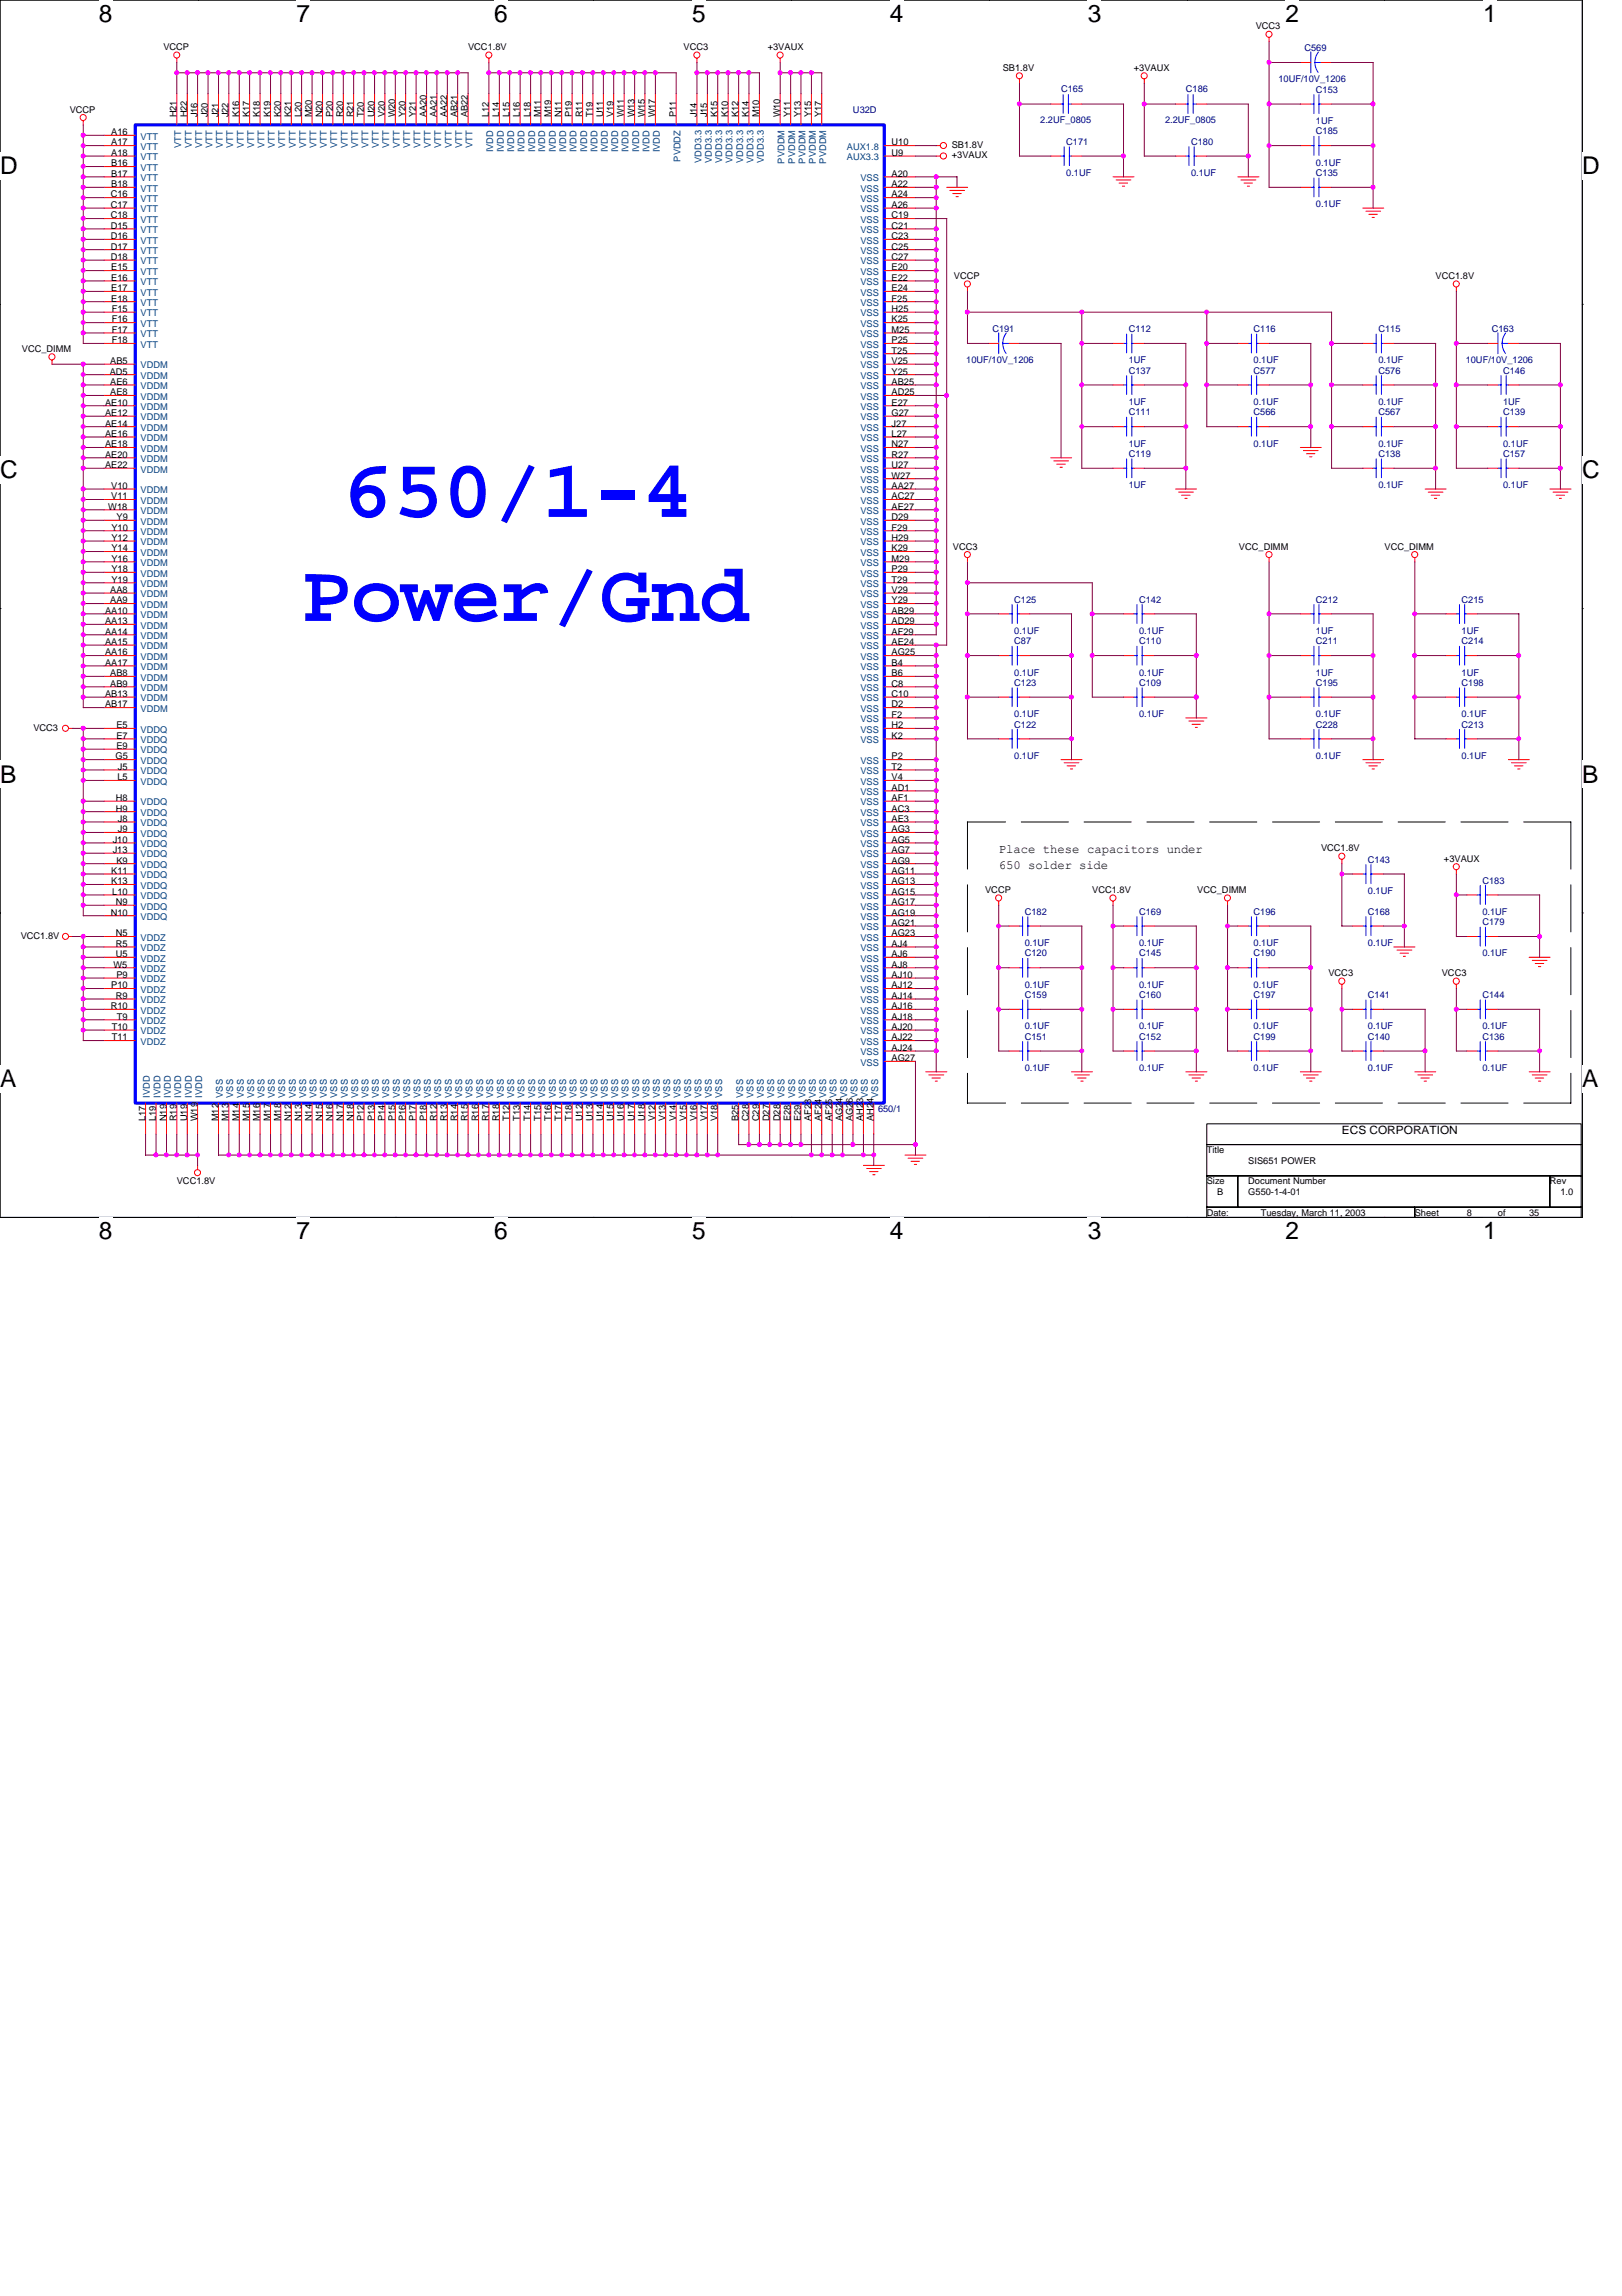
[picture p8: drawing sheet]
<svg xmlns="http://www.w3.org/2000/svg" width="210mm" height="297mm" viewBox="0 0 210 297" stroke-linecap="round" stroke-linejoin="round" font-family="sans-serif">
<defs><g id="words">
<g font-size="10.8" fill="#00f">
<text x="44.4" y="66.9">650/1-4</text>
<text x="39" y="80.3">Power/Gnd</text>
</g>
<g font-size="3.2">
<text x="12.8" y="2.8">8</text>
<text x="38.4" y="2.8">7</text>
<text x="64" y="2.8">6</text>
<text x="89.6" y="2.8">5</text>
<text x="115.2" y="2.8">4</text>
<text x="140.8" y="2.8">3</text>
<text x="166.3" y="2.8">2</text>
<text x="191.9" y="2.8">1</text>
<text x="0" y="22.5">D</text>
<text x="204.8" y="22.5">D</text>
<text x="0" y="61.9">C</text>
<text x="204.8" y="61.9">C</text>
<text x="0" y="101.2">B</text>
<text x="204.8" y="101.2">B</text>
<text x="0" y="140.6">A</text>
<text x="204.8" y="140.6">A</text>
<text x="12.8" y="160.3">8</text>
<text x="38.4" y="160.3">7</text>
<text x="64" y="160.3">6</text>
<text x="89.6" y="160.3">5</text>
<text x="115.2" y="160.3">4</text>
<text x="140.8" y="160.3">3</text>
<text x="166.3" y="160.3">2</text>
<text x="191.9" y="160.3">1</text>
</g>
<g font-size="1.6">
<text x="129.2" y="110.3">Place these capacitors under</text>
<text x="129.2" y="112.4">650 solder side</text>
</g>
<text font-size="1.5" x="173.7" y="146.7">ECS CORPORATION</text>
<g font-size="1.2">
<text x="162.5" y="3.8">VCC3</text>
<text x="21.1" y="6.5">VCCP</text>
<text x="60.6" y="6.5">VCC1.8V</text>
<text x="88.5" y="6.5">VCC3</text>
<text x="99.4" y="6.5">+3VAUX</text>
<text x="129.8" y="9.2">SB1.8V</text>
<text x="146.7" y="9.2">+3VAUX</text>
<text x="9" y="14.6">VCCP</text>
<text x="14.4" y="17.5">A16</text>
<text x="22.9" y="15.2" transform="rotate(-90 22.9 15.2)">H21</text>
<text x="24.2" y="15.2" transform="rotate(-90 24.2 15.2)">H22</text>
<text x="25.5" y="15.2" transform="rotate(-90 25.5 15.2)">J16</text>
<text x="26.9" y="15.2" transform="rotate(-90 26.9 15.2)">J20</text>
<text x="28.3" y="15.2" transform="rotate(-90 28.3 15.2)">J21</text>
<text x="29.6" y="15.2" transform="rotate(-90 29.6 15.2)">J22</text>
<text x="30.9" y="15.2" transform="rotate(-90 30.9 15.2)">K16</text>
<text x="32.3" y="15.2" transform="rotate(-90 32.3 15.2)">K17</text>
<text x="33.6" y="15.2" transform="rotate(-90 33.6 15.2)">K18</text>
<text x="35" y="15.2" transform="rotate(-90 35 15.2)">K19</text>
<text x="36.3" y="15.2" transform="rotate(-90 36.3 15.2)">K20</text>
<text x="37.7" y="15.2" transform="rotate(-90 37.7 15.2)">K21</text>
<text x="39" y="15.2" transform="rotate(-90 39 15.2)">L20</text>
<text x="40.4" y="15.2" transform="rotate(-90 40.4 15.2)">M20</text>
<text x="41.7" y="15.2" transform="rotate(-90 41.7 15.2)">N20</text>
<text x="43.1" y="15.2" transform="rotate(-90 43.1 15.2)">P20</text>
<text x="44.4" y="15.2" transform="rotate(-90 44.4 15.2)">R20</text>
<text x="45.7" y="15.2" transform="rotate(-90 45.7 15.2)">R21</text>
<text x="47.1" y="15.2" transform="rotate(-90 47.1 15.2)">T20</text>
<text x="48.5" y="15.2" transform="rotate(-90 48.5 15.2)">U20</text>
<text x="49.8" y="15.2" transform="rotate(-90 49.8 15.2)">V20</text>
<text x="51.1" y="15.2" transform="rotate(-90 51.1 15.2)">W20</text>
<text x="52.5" y="15.2" transform="rotate(-90 52.5 15.2)">Y20</text>
<text x="53.8" y="15.2" transform="rotate(-90 53.8 15.2)">Y21</text>
<text x="55.2" y="15.2" transform="rotate(-90 55.2 15.2)">AA20</text>
<text x="56.5" y="15.2" transform="rotate(-90 56.5 15.2)">AA21</text>
<text x="57.9" y="15.2" transform="rotate(-90 57.9 15.2)">AA22</text>
<text x="59.2" y="15.2" transform="rotate(-90 59.2 15.2)">AB21</text>
<text x="60.6" y="15.2" transform="rotate(-90 60.6 15.2)">AB22</text>
<text x="63.2" y="15.2" transform="rotate(-90 63.2 15.2)">L12</text>
<text x="64.6" y="15.2" transform="rotate(-90 64.6 15.2)">L14</text>
<text x="65.9" y="15.2" transform="rotate(-90 65.9 15.2)">L15</text>
<text x="67.3" y="15.2" transform="rotate(-90 67.3 15.2)">L16</text>
<text x="68.6" y="15.2" transform="rotate(-90 68.6 15.2)">L18</text>
<text x="70" y="15.2" transform="rotate(-90 70 15.2)">M11</text>
<text x="71.3" y="15.2" transform="rotate(-90 71.3 15.2)">M19</text>
<text x="72.7" y="15.2" transform="rotate(-90 72.7 15.2)">N11</text>
<text x="74" y="15.2" transform="rotate(-90 74 15.2)">P19</text>
<text x="75.4" y="15.2" transform="rotate(-90 75.4 15.2)">R11</text>
<text x="76.7" y="15.2" transform="rotate(-90 76.7 15.2)">T19</text>
<text x="78.1" y="15.2" transform="rotate(-90 78.1 15.2)">U11</text>
<text x="79.4" y="15.2" transform="rotate(-90 79.4 15.2)">V19</text>
<text x="80.8" y="15.2" transform="rotate(-90 80.8 15.2)">W11</text>
<text x="82.1" y="15.2" transform="rotate(-90 82.1 15.2)">W13</text>
<text x="83.4" y="15.2" transform="rotate(-90 83.4 15.2)">W15</text>
<text x="84.8" y="15.2" transform="rotate(-90 84.8 15.2)">W17</text>
<text x="87.5" y="15.2" transform="rotate(-90 87.5 15.2)">P11</text>
<text x="90.2" y="15.2" transform="rotate(-90 90.2 15.2)">J14</text>
<text x="91.5" y="15.2" transform="rotate(-90 91.5 15.2)">J15</text>
<text x="92.9" y="15.2" transform="rotate(-90 92.9 15.2)">K15</text>
<text x="94.2" y="15.2" transform="rotate(-90 94.2 15.2)">K10</text>
<text x="95.6" y="15.2" transform="rotate(-90 95.6 15.2)">K12</text>
<text x="96.9" y="15.2" transform="rotate(-90 96.9 15.2)">K14</text>
<text x="98.3" y="15.2" transform="rotate(-90 98.3 15.2)">M10</text>
<text x="100.9" y="15.2" transform="rotate(-90 100.9 15.2)">W10</text>
<text x="102.3" y="15.2" transform="rotate(-90 102.3 15.2)">Y11</text>
<text x="103.6" y="15.2" transform="rotate(-90 103.6 15.2)">Y13</text>
<text x="105" y="15.2" transform="rotate(-90 105 15.2)">Y15</text>
<text x="106.3" y="15.2" transform="rotate(-90 106.3 15.2)">Y17</text>
<text x="14.4" y="18.8">A17</text>
<text x="14.4" y="20.2">A18</text>
<text x="14.4" y="21.5">B16</text>
<text x="14.4" y="22.9">B17</text>
<text x="115.4" y="18.8">U10</text>
<text x="115.4" y="20.2">U9</text>
<text x="115.4" y="22.9">A20</text>
<text x="123.2" y="20.5">+3VAUX</text>
<text x="123.2" y="19.1">SB1.8V</text>
<text x="14.3" y="25.5">C16</text>
<text x="14.3" y="26.9">C17</text>
<text x="14.3" y="28.3">C18</text>
<text x="14.3" y="29.6">D15</text>
<text x="14.4" y="24.2">B18</text>
<text x="115.4" y="24.2">A22</text>
<text x="115.4" y="25.5">A24</text>
<text x="115.4" y="26.9">A26</text>
<text x="115.4" y="28.3">C19</text>
<text x="115.4" y="29.6">C21</text>
<text x="14.3" y="30.9">D16</text>
<text x="14.3" y="32.3">D17</text>
<text x="14.3" y="33.6">D18</text>
<text x="14.4" y="35">E15</text>
<text x="115.4" y="30.9">C23</text>
<text x="115.4" y="32.3">C25</text>
<text x="115.4" y="33.6">C27</text>
<text x="115.4" y="35">E20</text>
<text x="14.4" y="36.3">E16</text>
<text x="14.4" y="37.7">E17</text>
<text x="14.4" y="39">E18</text>
<text x="14.5" y="40.4">F15</text>
<text x="14.5" y="41.7">F16</text>
<text x="115.4" y="36.3">E22</text>
<text x="115.4" y="37.7">E24</text>
<text x="115.4" y="39">F25</text>
<text x="115.4" y="40.4">H25</text>
<text x="115.4" y="41.7">K25</text>
<text x="123.4" y="36.1">VCCP</text>
<text x="185.8" y="36.1">VCC1.8V</text>
<text x="2.8" y="45.5">VCC_DIMM</text>
<text x="14.3" y="47.1">AB5</text>
<text x="14.5" y="43.1">F17</text>
<text x="14.5" y="44.4">F18</text>
<text x="115.4" y="43.1">M25</text>
<text x="115.4" y="44.4">P25</text>
<text x="115.4" y="45.7">T25</text>
<text x="115.4" y="47.1">V25</text>
<text x="13.6" y="52.5">AE10</text>
<text x="13.6" y="53.8">AE12</text>
<text x="14.2" y="48.5">AD5</text>
<text x="14.3" y="49.8">AE6</text>
<text x="14.3" y="51.1">AE8</text>
<text x="115.4" y="48.5">Y25</text>
<text x="115.4" y="49.8">AB25</text>
<text x="115.4" y="51.1">AD25</text>
<text x="115.4" y="52.5">E27</text>
<text x="115.4" y="53.8">G27</text>
<text x="13.6" y="55.2">AE14</text>
<text x="13.6" y="56.5">AE16</text>
<text x="13.6" y="57.9">AE18</text>
<text x="13.6" y="59.2">AE20</text>
<text x="115.4" y="55.2">J27</text>
<text x="115.4" y="56.5">L27</text>
<text x="115.4" y="57.9">N27</text>
<text x="115.4" y="59.2">R27</text>
<text x="13.6" y="60.6">AE22</text>
<text x="14" y="65.9">W18</text>
<text x="14.4" y="63.2">V10</text>
<text x="14.4" y="64.6">V11</text>
<text x="115.4" y="60.6">U27</text>
<text x="115.4" y="61.9">W27</text>
<text x="115.4" y="63.2">AA27</text>
<text x="115.4" y="64.6">AC27</text>
<text x="115.4" y="65.9">AE27</text>
<text x="14.4" y="68.6">Y10</text>
<text x="14.4" y="70">Y12</text>
<text x="14.4" y="71.3">Y14</text>
<text x="15.1" y="67.3">Y9</text>
<text x="115.4" y="67.3">D29</text>
<text x="115.4" y="68.6">F29</text>
<text x="115.4" y="70">H29</text>
<text x="115.4" y="71.3">K29</text>
<text x="123.3" y="71.1">VCC3</text>
<text x="160.3" y="71.1">VCC_DIMM</text>
<text x="179.2" y="71.1">VCC_DIMM</text>
<text x="14.3" y="76.7">AA8</text>
<text x="14.4" y="72.7">Y16</text>
<text x="14.4" y="74">Y18</text>
<text x="14.4" y="75.4">Y19</text>
<text x="115.4" y="72.7">M29</text>
<text x="115.4" y="74">P29</text>
<text x="115.4" y="75.4">T29</text>
<text x="115.4" y="76.7">V29</text>
<text x="13.6" y="79.4">AA10</text>
<text x="13.6" y="80.8">AA13</text>
<text x="13.6" y="82.1">AA14</text>
<text x="13.6" y="83.4">AA15</text>
<text x="14.3" y="78.1">AA9</text>
<text x="115.4" y="78.1">Y29</text>
<text x="115.4" y="79.4">AB29</text>
<text x="115.4" y="80.8">AD29</text>
<text x="115.4" y="82.1">AF29</text>
<text x="115.4" y="83.4">AE24</text>
<text x="13.6" y="84.8">AA16</text>
<text x="13.6" y="86.1">AA17</text>
<text x="14.3" y="87.5">AB8</text>
<text x="14.3" y="88.8">AB9</text>
<text x="115.4" y="84.8">AG25</text>
<text x="115.4" y="86.1">B4</text>
<text x="115.4" y="87.5">B6</text>
<text x="115.4" y="88.8">C8</text>
<text x="4.3" y="94.5">VCC3</text>
<text x="13.6" y="90.2">AB13</text>
<text x="13.6" y="91.5">AB17</text>
<text x="15.1" y="94.2">E5</text>
<text x="15.1" y="95.6">E7</text>
<text x="115.4" y="90.2">C10</text>
<text x="115.4" y="91.5">D2</text>
<text x="115.4" y="92.9">F2</text>
<text x="115.4" y="94.2">H2</text>
<text x="115.4" y="95.6">K2</text>
<text x="14.9" y="98.3">G5</text>
<text x="15.1" y="96.9">E9</text>
<text x="15.2" y="100.9">L5</text>
<text x="15.3" y="99.6">J5</text>
<text x="115.4" y="98.3">P2</text>
<text x="115.4" y="99.6">T2</text>
<text x="115.4" y="100.9">V4</text>
<text x="15" y="103.6">H8</text>
<text x="15" y="105">H9</text>
<text x="15.3" y="106.3">J8</text>
<text x="15.3" y="107.7">J9</text>
<text x="115.4" y="102.3">AD1</text>
<text x="115.4" y="103.6">AF1</text>
<text x="115.4" y="105">AC3</text>
<text x="115.4" y="106.3">AE3</text>
<text x="115.4" y="107.7">AG3</text>
<text x="14.4" y="113.1">K11</text>
<text x="14.6" y="109">J10</text>
<text x="14.6" y="110.4">J13</text>
<text x="15.1" y="111.7">K9</text>
<text x="115.4" y="109">AG5</text>
<text x="115.4" y="110.4">AG7</text>
<text x="115.4" y="111.7">AG9</text>
<text x="115.4" y="113.1">AG11</text>
<text x="171" y="110.2">VCC1.8V</text>
<text x="186.9" y="111.5">+3VAUX</text>
<text x="14.3" y="118.4">N10</text>
<text x="14.4" y="114.4">K13</text>
<text x="14.5" y="115.8">L10</text>
<text x="15" y="117.1">N9</text>
<text x="115.4" y="114.4">AG13</text>
<text x="115.4" y="115.8">AG15</text>
<text x="115.4" y="117.1">AG17</text>
<text x="115.4" y="118.4">AG19</text>
<text x="115.4" y="119.8">AG21</text>
<text x="127.5" y="115.5">VCCP</text>
<text x="141.4" y="115.5">VCC1.8V</text>
<text x="154.9" y="115.5">VCC_DIMM</text>
<text x="2.7" y="121.5">VCC1.8V</text>
<text x="14.7" y="125.2">W5</text>
<text x="15" y="121.1">N5</text>
<text x="15" y="122.5">R5</text>
<text x="15" y="123.8">U5</text>
<text x="115.4" y="121.1">AG23</text>
<text x="115.4" y="122.5">AJ4</text>
<text x="115.4" y="123.8">AJ6</text>
<text x="115.4" y="125.2">AJ8</text>
<text x="14.3" y="130.6">R10</text>
<text x="14.4" y="127.9">P10</text>
<text x="15" y="129.2">R9</text>
<text x="15.1" y="126.5">P9</text>
<text x="15.1" y="131.9">T9</text>
<text x="115.4" y="126.5">AJ10</text>
<text x="115.4" y="127.9">AJ12</text>
<text x="115.4" y="129.2">AJ14</text>
<text x="115.4" y="130.6">AJ16</text>
<text x="115.4" y="131.9">AJ18</text>
<text x="171.9" y="126.3">VCC3</text>
<text x="186.6" y="126.3">VCC3</text>
<text x="14.5" y="133.2">T10</text>
<text x="14.5" y="134.6">T11</text>
<text x="115.4" y="133.2">AJ20</text>
<text x="115.4" y="134.6">AJ22</text>
<text x="115.4" y="136">AJ24</text>
<text x="115.4" y="137.3">AG27</text>
<text x="18.8" y="145.1" transform="rotate(-90 18.8 145.1)">L17</text>
<text x="20.2" y="145.1" transform="rotate(-90 20.2 145.1)">L19</text>
<text x="21.5" y="145.1" transform="rotate(-90 21.5 145.1)">N19</text>
<text x="22.9" y="145.1" transform="rotate(-90 22.9 145.1)">R19</text>
<text x="24.2" y="145.1" transform="rotate(-90 24.2 145.1)">U19</text>
<text x="25.5" y="145.1" transform="rotate(-90 25.5 145.1)">W19</text>
<text x="28.3" y="145.1" transform="rotate(-90 28.3 145.1)">M12</text>
<text x="29.6" y="145.1" transform="rotate(-90 29.6 145.1)">M13</text>
<text x="30.9" y="145.1" transform="rotate(-90 30.9 145.1)">M14</text>
<text x="32.3" y="145.1" transform="rotate(-90 32.3 145.1)">M15</text>
<text x="33.6" y="145.1" transform="rotate(-90 33.6 145.1)">M16</text>
<text x="35" y="145.1" transform="rotate(-90 35 145.1)">M17</text>
<text x="36.3" y="145.1" transform="rotate(-90 36.3 145.1)">M18</text>
<text x="37.7" y="145.1" transform="rotate(-90 37.7 145.1)">N12</text>
<text x="39" y="145.1" transform="rotate(-90 39 145.1)">N13</text>
<text x="40.4" y="145.1" transform="rotate(-90 40.4 145.1)">N14</text>
<text x="41.7" y="145.1" transform="rotate(-90 41.7 145.1)">N15</text>
<text x="43.1" y="145.1" transform="rotate(-90 43.1 145.1)">N16</text>
<text x="44.4" y="145.1" transform="rotate(-90 44.4 145.1)">N17</text>
<text x="45.7" y="145.1" transform="rotate(-90 45.7 145.1)">N18</text>
<text x="47.1" y="145.1" transform="rotate(-90 47.1 145.1)">P12</text>
<text x="48.5" y="145.1" transform="rotate(-90 48.5 145.1)">P13</text>
<text x="49.8" y="145.1" transform="rotate(-90 49.8 145.1)">P14</text>
<text x="51.1" y="145.1" transform="rotate(-90 51.1 145.1)">P15</text>
<text x="52.5" y="145.1" transform="rotate(-90 52.5 145.1)">P16</text>
<text x="53.8" y="145.1" transform="rotate(-90 53.8 145.1)">P17</text>
<text x="55.2" y="145.1" transform="rotate(-90 55.2 145.1)">P18</text>
<text x="56.5" y="145.1" transform="rotate(-90 56.5 145.1)">R12</text>
<text x="57.9" y="145.1" transform="rotate(-90 57.9 145.1)">R13</text>
<text x="59.2" y="145.1" transform="rotate(-90 59.2 145.1)">R14</text>
<text x="60.6" y="145.1" transform="rotate(-90 60.6 145.1)">R15</text>
<text x="61.9" y="145.1" transform="rotate(-90 61.9 145.1)">R16</text>
<text x="63.2" y="145.1" transform="rotate(-90 63.2 145.1)">R17</text>
<text x="64.6" y="145.1" transform="rotate(-90 64.6 145.1)">R18</text>
<text x="65.9" y="145.1" transform="rotate(-90 65.9 145.1)">T12</text>
<text x="67.3" y="145.1" transform="rotate(-90 67.3 145.1)">T13</text>
<text x="68.6" y="145.1" transform="rotate(-90 68.6 145.1)">T14</text>
<text x="70" y="145.1" transform="rotate(-90 70 145.1)">T15</text>
<text x="71.3" y="145.1" transform="rotate(-90 71.3 145.1)">T16</text>
<text x="72.7" y="145.1" transform="rotate(-90 72.7 145.1)">T17</text>
<text x="74" y="145.1" transform="rotate(-90 74 145.1)">T18</text>
<text x="75.4" y="145.1" transform="rotate(-90 75.4 145.1)">U12</text>
<text x="76.7" y="145.1" transform="rotate(-90 76.7 145.1)">U13</text>
<text x="78.1" y="145.1" transform="rotate(-90 78.1 145.1)">U14</text>
<text x="79.4" y="145.1" transform="rotate(-90 79.4 145.1)">U15</text>
<text x="80.8" y="145.1" transform="rotate(-90 80.8 145.1)">U16</text>
<text x="82.1" y="145.1" transform="rotate(-90 82.1 145.1)">U17</text>
<text x="83.4" y="145.1" transform="rotate(-90 83.4 145.1)">U18</text>
<text x="84.8" y="145.1" transform="rotate(-90 84.8 145.1)">V12</text>
<text x="86.1" y="145.1" transform="rotate(-90 86.1 145.1)">V13</text>
<text x="87.5" y="145.1" transform="rotate(-90 87.5 145.1)">V14</text>
<text x="88.8" y="145.1" transform="rotate(-90 88.8 145.1)">V15</text>
<text x="90.2" y="145.1" transform="rotate(-90 90.2 145.1)">V16</text>
<text x="91.5" y="145.1" transform="rotate(-90 91.5 145.1)">V17</text>
<text x="92.9" y="145.1" transform="rotate(-90 92.9 145.1)">V18</text>
<text x="95.6" y="145.1" transform="rotate(-90 95.6 145.1)">B25</text>
<text x="96.9" y="145.1" transform="rotate(-90 96.9 145.1)">C28</text>
<text x="98.3" y="145.1" transform="rotate(-90 98.3 145.1)">C29</text>
<text x="99.6" y="145.1" transform="rotate(-90 99.6 145.1)">D27</text>
<text x="100.9" y="145.1" transform="rotate(-90 100.9 145.1)">D28</text>
<text x="102.3" y="145.1" transform="rotate(-90 102.3 145.1)">E28</text>
<text x="103.6" y="145.1" transform="rotate(-90 103.6 145.1)">E29</text>
<text x="105" y="145.1" transform="rotate(-90 105 145.1)">AF23</text>
<text x="106.3" y="145.1" transform="rotate(-90 106.3 145.1)">AF24</text>
<text x="107.7" y="145.1" transform="rotate(-90 107.7 145.1)">AF25</text>
<text x="109" y="145.1" transform="rotate(-90 109 145.1)">AG24</text>
<text x="110.4" y="145.1" transform="rotate(-90 110.4 145.1)">AG26</text>
<text x="111.7" y="145.1" transform="rotate(-90 111.7 145.1)">AH23</text>
<text x="113.1" y="145.1" transform="rotate(-90 113.1 145.1)">AH24</text>
<text x="156.2" y="149.2">Title</text>
<text x="22.9" y="153.2">VCC1.8V</text>
<text x="156.2" y="153.2">Size</text>
<text x="157.5" y="154.6">B</text>
<text x="161.5" y="153.2">Document Number</text>
<text x="161.5" y="154.6">G550-1-4-01</text>
<text x="161.5" y="150.5">SIS651 POWER</text>
<text x="200.6" y="153.2">Rev</text>
<text x="201.9" y="154.6">1.0</text>
<text x="156.2" y="157.3">Date:</text>
<text x="163.2" y="157.3">Tuesday, March 11, 2003</text>
<text x="183.1" y="157.3">Sheet</text>
<text x="189.8" y="157.3">8</text>
<text x="193.8" y="157.3">of</text>
<text x="197.9" y="157.3">35</text>
</g>
<g font-size="1.2" fill="#000080">
<text x="137.3" y="11.9">C165</text>
<text x="153.5" y="11.9">C186</text>
<text x="165.4" y="10.7">10UF/10V_1206</text>
<text x="168.8" y="6.6">C569</text>
<text x="110.4" y="14.6">U32D</text>
<text x="134.6" y="15.9">2.2UF_0805</text>
<text x="150.8" y="15.9">2.2UF_0805</text>
<text x="170.3" y="17.4">C185</text>
<text x="170.3" y="12">C153</text>
<text x="170.3" y="16">1UF</text>
<text x="138" y="18.7">C171</text>
<text x="138" y="22.8">0.1UF</text>
<text x="154.1" y="18.7">C180</text>
<text x="154.1" y="22.8">0.1UF</text>
<text x="170.3" y="21.4">0.1UF</text>
<text x="170.3" y="22.8">C135</text>
<text x="170.3" y="26.8">0.1UF</text>
<text x="125.1" y="47">10UF/10V_1206</text>
<text x="128.4" y="43">C191</text>
<text x="146.1" y="43">C112</text>
<text x="146.1" y="47">1UF</text>
<text x="162.2" y="43">C116</text>
<text x="162.2" y="47">0.1UF</text>
<text x="178.4" y="43">C115</text>
<text x="178.4" y="47">0.1UF</text>
<text x="189.7" y="47">10UF/10V_1206</text>
<text x="193" y="43">C163</text>
<text x="146.1" y="53.7">C111</text>
<text x="146.1" y="48.3">C137</text>
<text x="146.1" y="52.4">1UF</text>
<text x="162.2" y="53.7">C566</text>
<text x="162.2" y="48.3">C577</text>
<text x="162.2" y="52.4">0.1UF</text>
<text x="178.4" y="53.7">C567</text>
<text x="178.4" y="48.3">C576</text>
<text x="178.4" y="52.4">0.1UF</text>
<text x="194.5" y="53.7">C139</text>
<text x="194.5" y="48.3">C146</text>
<text x="194.5" y="52.4">1UF</text>
<text x="146.1" y="57.8">1UF</text>
<text x="146.1" y="59.1">C119</text>
<text x="162.2" y="57.8">0.1UF</text>
<text x="178.4" y="59.1">C138</text>
<text x="178.4" y="57.8">0.1UF</text>
<text x="194.5" y="59.1">C157</text>
<text x="194.5" y="57.8">0.1UF</text>
<text x="146.1" y="63.2">1UF</text>
<text x="178.4" y="63.2">0.1UF</text>
<text x="194.5" y="63.2">0.1UF</text>
<text x="131.3" y="78">C125</text>
<text x="147.4" y="78">C142</text>
<text x="170.3" y="78">C212</text>
<text x="189.1" y="78">C215</text>
<text x="131.3" y="83.4">C87</text>
<text x="131.3" y="82">0.1UF</text>
<text x="147.4" y="82">0.1UF</text>
<text x="147.4" y="83.4">C110</text>
<text x="170.3" y="82">1UF</text>
<text x="170.3" y="83.4">C211</text>
<text x="189.1" y="83.4">C214</text>
<text x="189.1" y="82">1UF</text>
<text x="131.3" y="87.4">0.1UF</text>
<text x="131.3" y="88.7">C123</text>
<text x="147.4" y="87.4">0.1UF</text>
<text x="147.4" y="88.7">C109</text>
<text x="170.3" y="88.7">C195</text>
<text x="170.3" y="87.4">1UF</text>
<text x="189.1" y="87.4">1UF</text>
<text x="189.1" y="88.7">C198</text>
<text x="131.3" y="94.1">C122</text>
<text x="131.3" y="92.8">0.1UF</text>
<text x="147.4" y="92.8">0.1UF</text>
<text x="170.3" y="92.8">0.1UF</text>
<text x="170.3" y="94.1">C228</text>
<text x="189.1" y="94.1">C213</text>
<text x="189.1" y="92.8">0.1UF</text>
<text x="131.3" y="98.2">0.1UF</text>
<text x="170.3" y="98.2">0.1UF</text>
<text x="189.1" y="98.2">0.1UF</text>
<text x="177" y="111.6">C143</text>
<text x="132.6" y="118.4">C182</text>
<text x="147.4" y="118.4">C169</text>
<text x="162.2" y="118.4">C196</text>
<text x="177" y="115.7">0.1UF</text>
<text x="177" y="118.4">C168</text>
<text x="191.8" y="114.3">C183</text>
<text x="191.8" y="118.4">0.1UF</text>
<text x="191.8" y="119.7">C179</text>
<text x="132.6" y="122.4">0.1UF</text>
<text x="132.6" y="123.7">C120</text>
<text x="147.4" y="122.4">0.1UF</text>
<text x="147.4" y="123.7">C145</text>
<text x="162.2" y="122.4">0.1UF</text>
<text x="162.2" y="123.7">C190</text>
<text x="177" y="122.4">0.1UF</text>
<text x="191.8" y="123.7">0.1UF</text>
<text x="132.6" y="129.1">C159</text>
<text x="132.6" y="127.8">0.1UF</text>
<text x="147.4" y="129.1">C160</text>
<text x="147.4" y="127.8">0.1UF</text>
<text x="162.2" y="129.1">C197</text>
<text x="162.2" y="127.8">0.1UF</text>
<text x="177" y="129.1">C141</text>
<text x="191.8" y="129.1">C144</text>
<text x="132.6" y="133.2">0.1UF</text>
<text x="132.6" y="134.5">C151</text>
<text x="147.4" y="133.2">0.1UF</text>
<text x="147.4" y="134.5">C152</text>
<text x="162.2" y="133.2">0.1UF</text>
<text x="162.2" y="134.5">C199</text>
<text x="177" y="133.2">0.1UF</text>
<text x="177" y="134.5">C140</text>
<text x="191.8" y="133.2">0.1UF</text>
<text x="191.8" y="134.5">C136</text>
<text x="113.6" y="143.8">650/1</text>
<text x="132.6" y="138.6">0.1UF</text>
<text x="147.4" y="138.6">0.1UF</text>
<text x="162.2" y="138.6">0.1UF</text>
<text x="177" y="138.6">0.1UF</text>
<text x="191.8" y="138.6">0.1UF</text>
</g>
<g font-size="1.2" fill="#004080">
<text x="18.2" y="18.1">VTT</text>
<text x="18.2" y="19.4">VTT</text>
<text x="18.2" y="20.7">VTT</text>
<text x="18.2" y="22.1">VTT</text>
<text x="18.2" y="23.4">VTT</text>
<text x="23.5" y="19.1" transform="rotate(-90 23.5 19.1)">VTT</text>
<text x="24.8" y="19.1" transform="rotate(-90 24.8 19.1)">VTT</text>
<text x="26.1" y="19.1" transform="rotate(-90 26.1 19.1)">VTT</text>
<text x="27.5" y="19.1" transform="rotate(-90 27.5 19.1)">VTT</text>
<text x="28.9" y="19.1" transform="rotate(-90 28.9 19.1)">VTT</text>
<text x="30.2" y="19.1" transform="rotate(-90 30.2 19.1)">VTT</text>
<text x="31.5" y="19.1" transform="rotate(-90 31.5 19.1)">VTT</text>
<text x="32.9" y="19.1" transform="rotate(-90 32.9 19.1)">VTT</text>
<text x="34.2" y="19.1" transform="rotate(-90 34.2 19.1)">VTT</text>
<text x="35.6" y="19.1" transform="rotate(-90 35.6 19.1)">VTT</text>
<text x="36.9" y="19.1" transform="rotate(-90 36.9 19.1)">VTT</text>
<text x="38.3" y="19.1" transform="rotate(-90 38.3 19.1)">VTT</text>
<text x="39.6" y="19.1" transform="rotate(-90 39.6 19.1)">VTT</text>
<text x="41" y="19.1" transform="rotate(-90 41 19.1)">VTT</text>
<text x="42.3" y="19.1" transform="rotate(-90 42.3 19.1)">VTT</text>
<text x="43.6" y="19.1" transform="rotate(-90 43.6 19.1)">VTT</text>
<text x="45" y="19.1" transform="rotate(-90 45 19.1)">VTT</text>
<text x="46.3" y="19.1" transform="rotate(-90 46.3 19.1)">VTT</text>
<text x="47.7" y="19.1" transform="rotate(-90 47.7 19.1)">VTT</text>
<text x="49" y="19.1" transform="rotate(-90 49 19.1)">VTT</text>
<text x="50.4" y="19.1" transform="rotate(-90 50.4 19.1)">VTT</text>
<text x="51.7" y="19.1" transform="rotate(-90 51.7 19.1)">VTT</text>
<text x="53.1" y="19.1" transform="rotate(-90 53.1 19.1)">VTT</text>
<text x="54.4" y="19.1" transform="rotate(-90 54.4 19.1)">VTT</text>
<text x="55.8" y="19.1" transform="rotate(-90 55.8 19.1)">VTT</text>
<text x="57.1" y="19.1" transform="rotate(-90 57.1 19.1)">VTT</text>
<text x="58.5" y="19.1" transform="rotate(-90 58.5 19.1)">VTT</text>
<text x="59.8" y="19.1" transform="rotate(-90 59.8 19.1)">VTT</text>
<text x="61.2" y="19.1" transform="rotate(-90 61.2 19.1)">VTT</text>
<text x="63.8" y="19.7" transform="rotate(-90 63.8 19.7)">IVDD</text>
<text x="65.2" y="19.7" transform="rotate(-90 65.2 19.7)">IVDD</text>
<text x="66.5" y="19.7" transform="rotate(-90 66.5 19.7)">IVDD</text>
<text x="67.9" y="19.7" transform="rotate(-90 67.9 19.7)">IVDD</text>
<text x="69.2" y="19.7" transform="rotate(-90 69.2 19.7)">IVDD</text>
<text x="70.6" y="19.7" transform="rotate(-90 70.6 19.7)">IVDD</text>
<text x="71.9" y="19.7" transform="rotate(-90 71.9 19.7)">IVDD</text>
<text x="73.3" y="19.7" transform="rotate(-90 73.3 19.7)">IVDD</text>
<text x="74.6" y="19.7" transform="rotate(-90 74.6 19.7)">IVDD</text>
<text x="76" y="19.7" transform="rotate(-90 76 19.7)">IVDD</text>
<text x="77.3" y="19.7" transform="rotate(-90 77.3 19.7)">IVDD</text>
<text x="78.7" y="19.7" transform="rotate(-90 78.7 19.7)">IVDD</text>
<text x="80" y="19.7" transform="rotate(-90 80 19.7)">IVDD</text>
<text x="81.3" y="19.7" transform="rotate(-90 81.3 19.7)">IVDD</text>
<text x="82.7" y="19.7" transform="rotate(-90 82.7 19.7)">IVDD</text>
<text x="84" y="19.7" transform="rotate(-90 84 19.7)">IVDD</text>
<text x="85.4" y="19.7" transform="rotate(-90 85.4 19.7)">IVDD</text>
<text x="88.1" y="20.9" transform="rotate(-90 88.1 20.9)">PVDDZ</text>
<text x="90.8" y="21.1" transform="rotate(-90 90.8 21.1)">VDD3.3</text>
<text x="92.1" y="21.1" transform="rotate(-90 92.1 21.1)">VDD3.3</text>
<text x="93.5" y="21.1" transform="rotate(-90 93.5 21.1)">VDD3.3</text>
<text x="94.8" y="21.1" transform="rotate(-90 94.8 21.1)">VDD3.3</text>
<text x="96.2" y="21.1" transform="rotate(-90 96.2 21.1)">VDD3.3</text>
<text x="97.5" y="21.1" transform="rotate(-90 97.5 21.1)">VDD3.3</text>
<text x="98.8" y="21.1" transform="rotate(-90 98.8 21.1)">VDD3.3</text>
<text x="101.5" y="21.2" transform="rotate(-90 101.5 21.2)">PVDDM</text>
<text x="102.9" y="21.2" transform="rotate(-90 102.9 21.2)">PVDDM</text>
<text x="104.2" y="21.2" transform="rotate(-90 104.2 21.2)">PVDDM</text>
<text x="105.6" y="21.2" transform="rotate(-90 105.6 21.2)">PVDDM</text>
<text x="106.9" y="21.2" transform="rotate(-90 106.9 21.2)">PVDDM</text>
<text x="109.6" y="19.4">AUX1.8</text>
<text x="109.6" y="20.7">AUX3.3</text>
<text x="111.3" y="23.4">VSS</text>
<text x="18.2" y="24.8">VTT</text>
<text x="18.2" y="26.1">VTT</text>
<text x="18.2" y="27.5">VTT</text>
<text x="18.2" y="28.8">VTT</text>
<text x="111.3" y="24.8">VSS</text>
<text x="111.3" y="26.1">VSS</text>
<text x="111.3" y="27.5">VSS</text>
<text x="111.3" y="28.8">VSS</text>
<text x="18.2" y="30.2">VTT</text>
<text x="18.2" y="31.5">VTT</text>
<text x="18.2" y="32.9">VTT</text>
<text x="18.2" y="34.2">VTT</text>
<text x="18.2" y="35.6">VTT</text>
<text x="111.3" y="30.2">VSS</text>
<text x="111.3" y="31.5">VSS</text>
<text x="111.3" y="32.9">VSS</text>
<text x="111.3" y="34.2">VSS</text>
<text x="111.3" y="35.6">VSS</text>
<text x="18.2" y="36.9">VTT</text>
<text x="18.2" y="38.2">VTT</text>
<text x="18.2" y="39.6">VTT</text>
<text x="18.2" y="40.9">VTT</text>
<text x="111.3" y="36.9">VSS</text>
<text x="111.3" y="38.2">VSS</text>
<text x="111.3" y="39.6">VSS</text>
<text x="111.3" y="40.9">VSS</text>
<text x="18.2" y="42.3">VTT</text>
<text x="18.2" y="43.6">VTT</text>
<text x="18.2" y="45">VTT</text>
<text x="18.2" y="47.7">VDDM</text>
<text x="111.3" y="42.3">VSS</text>
<text x="111.3" y="43.6">VSS</text>
<text x="111.3" y="45">VSS</text>
<text x="111.3" y="46.3">VSS</text>
<text x="111.3" y="47.7">VSS</text>
<text x="18.2" y="49">VDDM</text>
<text x="18.2" y="50.4">VDDM</text>
<text x="18.2" y="51.7">VDDM</text>
<text x="18.2" y="53">VDDM</text>
<text x="111.3" y="49">VSS</text>
<text x="111.3" y="50.4">VSS</text>
<text x="111.3" y="51.7">VSS</text>
<text x="111.3" y="53">VSS</text>
<text x="18.2" y="54.4">VDDM</text>
<text x="18.2" y="55.8">VDDM</text>
<text x="18.2" y="57.1">VDDM</text>
<text x="18.2" y="58.4">VDDM</text>
<text x="18.2" y="59.8">VDDM</text>
<text x="111.3" y="54.4">VSS</text>
<text x="111.3" y="55.8">VSS</text>
<text x="111.3" y="57.1">VSS</text>
<text x="111.3" y="58.4">VSS</text>
<text x="111.3" y="59.8">VSS</text>
<text x="18.2" y="61.1">VDDM</text>
<text x="18.2" y="63.8">VDDM</text>
<text x="18.2" y="65.2">VDDM</text>
<text x="111.3" y="61.1">VSS</text>
<text x="111.3" y="62.5">VSS</text>
<text x="111.3" y="63.8">VSS</text>
<text x="111.3" y="65.2">VSS</text>
<text x="18.2" y="66.5">VDDM</text>
<text x="18.2" y="67.9">VDDM</text>
<text x="18.2" y="69.2">VDDM</text>
<text x="18.2" y="70.5">VDDM</text>
<text x="18.2" y="71.9">VDDM</text>
<text x="111.3" y="66.5">VSS</text>
<text x="111.3" y="67.9">VSS</text>
<text x="111.3" y="69.2">VSS</text>
<text x="111.3" y="70.5">VSS</text>
<text x="111.3" y="71.9">VSS</text>
<text x="18.2" y="73.2">VDDM</text>
<text x="18.2" y="74.6">VDDM</text>
<text x="18.2" y="75.9">VDDM</text>
<text x="18.2" y="77.3">VDDM</text>
<text x="111.3" y="73.2">VSS</text>
<text x="111.3" y="74.6">VSS</text>
<text x="111.3" y="75.9">VSS</text>
<text x="111.3" y="77.3">VSS</text>
<text x="18.2" y="78.6">VDDM</text>
<text x="18.2" y="80">VDDM</text>
<text x="18.2" y="81.3">VDDM</text>
<text x="18.2" y="82.7">VDDM</text>
<text x="111.3" y="78.6">VSS</text>
<text x="111.3" y="80">VSS</text>
<text x="111.3" y="81.3">VSS</text>
<text x="111.3" y="82.7">VSS</text>
<text x="18.2" y="84">VDDM</text>
<text x="18.2" y="85.4">VDDM</text>
<text x="18.2" y="86.7">VDDM</text>
<text x="18.2" y="88.1">VDDM</text>
<text x="18.2" y="89.4">VDDM</text>
<text x="111.3" y="84">VSS</text>
<text x="111.3" y="85.4">VSS</text>
<text x="111.3" y="86.7">VSS</text>
<text x="111.3" y="88.1">VSS</text>
<text x="111.3" y="89.4">VSS</text>
<text x="18.2" y="90.7">VDDM</text>
<text x="18.2" y="92.1">VDDM</text>
<text x="18.2" y="94.8">VDDQ</text>
<text x="111.3" y="90.7">VSS</text>
<text x="111.3" y="92.1">VSS</text>
<text x="111.3" y="93.4">VSS</text>
<text x="111.3" y="94.8">VSS</text>
<text x="18.2" y="96.1">VDDQ</text>
<text x="18.2" y="97.5">VDDQ</text>
<text x="18.2" y="98.8">VDDQ</text>
<text x="18.2" y="100.2">VDDQ</text>
<text x="18.2" y="101.5">VDDQ</text>
<text x="111.3" y="96.1">VSS</text>
<text x="111.3" y="98.8">VSS</text>
<text x="111.3" y="100.2">VSS</text>
<text x="111.3" y="101.5">VSS</text>
<text x="18.2" y="104.2">VDDQ</text>
<text x="18.2" y="105.6">VDDQ</text>
<text x="18.2" y="106.9">VDDQ</text>
<text x="111.3" y="102.9">VSS</text>
<text x="111.3" y="104.2">VSS</text>
<text x="111.3" y="105.6">VSS</text>
<text x="111.3" y="106.9">VSS</text>
<text x="18.2" y="108.2">VDDQ</text>
<text x="18.2" y="109.6">VDDQ</text>
<text x="18.2" y="110.9">VDDQ</text>
<text x="18.2" y="112.3">VDDQ</text>
<text x="18.2" y="113.6">VDDQ</text>
<text x="111.3" y="108.2">VSS</text>
<text x="111.3" y="109.6">VSS</text>
<text x="111.3" y="110.9">VSS</text>
<text x="111.3" y="112.3">VSS</text>
<text x="111.3" y="113.6">VSS</text>
<text x="18.2" y="115">VDDQ</text>
<text x="18.2" y="116.3">VDDQ</text>
<text x="18.2" y="117.7">VDDQ</text>
<text x="18.2" y="119">VDDQ</text>
<text x="111.3" y="115">VSS</text>
<text x="111.3" y="116.3">VSS</text>
<text x="111.3" y="117.7">VSS</text>
<text x="111.3" y="119">VSS</text>
<text x="18.2" y="121.7">VDDZ</text>
<text x="18.2" y="123.1">VDDZ</text>
<text x="18.2" y="124.4">VDDZ</text>
<text x="18.2" y="125.8">VDDZ</text>
<text x="111.3" y="120.4">VSS</text>
<text x="111.3" y="121.7">VSS</text>
<text x="111.3" y="123.1">VSS</text>
<text x="111.3" y="124.4">VSS</text>
<text x="111.3" y="125.8">VSS</text>
<text x="18.2" y="127.1">VDDZ</text>
<text x="18.2" y="128.4">VDDZ</text>
<text x="18.2" y="129.8">VDDZ</text>
<text x="18.2" y="131.1">VDDZ</text>
<text x="111.3" y="127.1">VSS</text>
<text x="111.3" y="128.4">VSS</text>
<text x="111.3" y="129.8">VSS</text>
<text x="111.3" y="131.1">VSS</text>
<text x="18.2" y="132.5">VDDZ</text>
<text x="18.2" y="133.8">VDDZ</text>
<text x="18.2" y="135.2">VDDZ</text>
<text x="111.3" y="132.5">VSS</text>
<text x="111.3" y="133.8">VSS</text>
<text x="111.3" y="135.2">VSS</text>
<text x="111.3" y="136.5">VSS</text>
<text x="111.3" y="137.9">VSS</text>
<text x="19.4" y="142" transform="rotate(-90 19.4 142)">IVDD</text>
<text x="20.8" y="142" transform="rotate(-90 20.8 142)">IVDD</text>
<text x="22.1" y="142" transform="rotate(-90 22.1 142)">IVDD</text>
<text x="23.5" y="142" transform="rotate(-90 23.5 142)">IVDD</text>
<text x="24.8" y="142" transform="rotate(-90 24.8 142)">IVDD</text>
<text x="26.1" y="142" transform="rotate(-90 26.1 142)">IVDD</text>
<text x="28.9" y="142" transform="rotate(-90 28.9 142)">VSS</text>
<text x="30.2" y="142" transform="rotate(-90 30.2 142)">VSS</text>
<text x="31.5" y="142" transform="rotate(-90 31.5 142)">VSS</text>
<text x="32.9" y="142" transform="rotate(-90 32.9 142)">VSS</text>
<text x="34.2" y="142" transform="rotate(-90 34.2 142)">VSS</text>
<text x="35.6" y="142" transform="rotate(-90 35.6 142)">VSS</text>
<text x="36.9" y="142" transform="rotate(-90 36.9 142)">VSS</text>
<text x="38.3" y="142" transform="rotate(-90 38.3 142)">VSS</text>
<text x="39.6" y="142" transform="rotate(-90 39.6 142)">VSS</text>
<text x="41" y="142" transform="rotate(-90 41 142)">VSS</text>
<text x="42.3" y="142" transform="rotate(-90 42.3 142)">VSS</text>
<text x="43.6" y="142" transform="rotate(-90 43.6 142)">VSS</text>
<text x="45" y="142" transform="rotate(-90 45 142)">VSS</text>
<text x="46.3" y="142" transform="rotate(-90 46.3 142)">VSS</text>
<text x="47.7" y="142" transform="rotate(-90 47.7 142)">VSS</text>
<text x="49" y="142" transform="rotate(-90 49 142)">VSS</text>
<text x="50.4" y="142" transform="rotate(-90 50.4 142)">VSS</text>
<text x="51.7" y="142" transform="rotate(-90 51.7 142)">VSS</text>
<text x="53.1" y="142" transform="rotate(-90 53.1 142)">VSS</text>
<text x="54.4" y="142" transform="rotate(-90 54.4 142)">VSS</text>
<text x="55.8" y="142" transform="rotate(-90 55.8 142)">VSS</text>
<text x="57.1" y="142" transform="rotate(-90 57.1 142)">VSS</text>
<text x="58.5" y="142" transform="rotate(-90 58.5 142)">VSS</text>
<text x="59.8" y="142" transform="rotate(-90 59.8 142)">VSS</text>
<text x="61.2" y="142" transform="rotate(-90 61.2 142)">VSS</text>
<text x="62.5" y="142" transform="rotate(-90 62.5 142)">VSS</text>
<text x="63.8" y="142" transform="rotate(-90 63.8 142)">VSS</text>
<text x="65.2" y="142" transform="rotate(-90 65.2 142)">VSS</text>
<text x="66.5" y="142" transform="rotate(-90 66.5 142)">VSS</text>
<text x="67.9" y="142" transform="rotate(-90 67.9 142)">VSS</text>
<text x="69.2" y="142" transform="rotate(-90 69.2 142)">VSS</text>
<text x="70.6" y="142" transform="rotate(-90 70.6 142)">VSS</text>
<text x="71.9" y="142" transform="rotate(-90 71.9 142)">VSS</text>
<text x="73.3" y="142" transform="rotate(-90 73.3 142)">VSS</text>
<text x="74.6" y="142" transform="rotate(-90 74.6 142)">VSS</text>
<text x="76" y="142" transform="rotate(-90 76 142)">VSS</text>
<text x="77.3" y="142" transform="rotate(-90 77.3 142)">VSS</text>
<text x="78.7" y="142" transform="rotate(-90 78.7 142)">VSS</text>
<text x="80" y="142" transform="rotate(-90 80 142)">VSS</text>
<text x="81.3" y="142" transform="rotate(-90 81.3 142)">VSS</text>
<text x="82.7" y="142" transform="rotate(-90 82.7 142)">VSS</text>
<text x="84" y="142" transform="rotate(-90 84 142)">VSS</text>
<text x="85.4" y="142" transform="rotate(-90 85.4 142)">VSS</text>
<text x="86.7" y="142" transform="rotate(-90 86.7 142)">VSS</text>
<text x="88.1" y="142" transform="rotate(-90 88.1 142)">VSS</text>
<text x="89.4" y="142" transform="rotate(-90 89.4 142)">VSS</text>
<text x="90.8" y="142" transform="rotate(-90 90.8 142)">VSS</text>
<text x="92.1" y="142" transform="rotate(-90 92.1 142)">VSS</text>
<text x="93.5" y="142" transform="rotate(-90 93.5 142)">VSS</text>
<text x="96.2" y="142" transform="rotate(-90 96.2 142)">VSS</text>
<text x="97.5" y="142" transform="rotate(-90 97.5 142)">VSS</text>
<text x="98.8" y="142" transform="rotate(-90 98.8 142)">VSS</text>
<text x="100.2" y="142" transform="rotate(-90 100.2 142)">VSS</text>
<text x="101.5" y="142" transform="rotate(-90 101.5 142)">VSS</text>
<text x="102.9" y="142" transform="rotate(-90 102.9 142)">VSS</text>
<text x="104.2" y="142" transform="rotate(-90 104.2 142)">VSS</text>
<text x="105.6" y="142" transform="rotate(-90 105.6 142)">VSS</text>
<text x="106.9" y="142" transform="rotate(-90 106.9 142)">VSS</text>
<text x="108.3" y="142" transform="rotate(-90 108.3 142)">VSS</text>
<text x="109.6" y="142" transform="rotate(-90 109.6 142)">VSS</text>
<text x="111" y="142" transform="rotate(-90 111 142)">VSS</text>
<text x="112.3" y="142" transform="rotate(-90 112.3 142)">VSS</text>
<text x="113.6" y="142" transform="rotate(-90 113.6 142)">VSS</text>
</g>
</g></defs>
<path d="M0 0h204.8v157.5h-204.8z" fill="none" stroke="#000" stroke-width=".13"/>
<g fill="#fff">
<path d="M12.8 0h1.7v3.5h-1.7z"/>
<path d="M12.8 157.5h1.7v3.5h-1.7z"/>
</g>
<path d="M25.6 0h.1M25.6 157.5h.1" fill="none" stroke="#000" stroke-width=".13"/>
<g fill="#fff">
<path d="M38.4 0h1.7v3.5h-1.7z"/>
<path d="M38.4 157.5h1.7v3.5h-1.7z"/>
</g>
<path d="M51.2 0h.1M51.2 157.5h.1" fill="none" stroke="#000" stroke-width=".13"/>
<g fill="#fff">
<path d="M64 0h1.7v3.5h-1.7z"/>
<path d="M64 157.5h1.7v3.5h-1.7z"/>
</g>
<path d="M76.8 0h.1M76.8 157.5h.1" fill="none" stroke="#000" stroke-width=".13"/>
<g fill="#fff">
<path d="M89.6 0h1.7v3.5h-1.7z"/>
<path d="M89.6 157.5h1.7v3.5h-1.7z"/>
</g>
<path d="M102.4 0h.1M102.4 157.5h.1" fill="none" stroke="#000" stroke-width=".13"/>
<g fill="#fff">
<path d="M115.2 0h1.7v3.5h-1.7z"/>
<path d="M115.2 157.5h1.7v3.5h-1.7z"/>
</g>
<path d="M128 0h.1M128 157.5h.1" fill="none" stroke="#000" stroke-width=".13"/>
<g fill="#fff">
<path d="M140.8 0h1.7v3.5h-1.7z"/>
<path d="M140.8 157.5h1.7v3.5h-1.7z"/>
</g>
<path d="M153.6 0h.1M153.6 157.5h.1" fill="none" stroke="#000" stroke-width=".13"/>
<g fill="#fff">
<path d="M166.3 0h1.8v3.5h-1.8z"/>
<path d="M166.3 157.5h1.8v3.5h-1.8z"/>
</g>
<path d="M179.2 0h.1M179.2 157.5h.1" fill="none" stroke="#000" stroke-width=".13"/>
<g fill="#fff">
<path d="M191.9 0h1.8v3.5h-1.8z"/>
<path d="M191.9 157.5h1.8v3.5h-1.8z"/>
<path d="M0 19.7h2.3v3.5h-2.3z"/>
<path d="M204.8 19.7h2.3v3.5h-2.3z"/>
<path d="M0 59.1h2.3v3.5h-2.3z"/>
<path d="M204.8 59.1h2.3v3.5h-2.3z"/>
</g>
<path d="M0 39.4h.1M204.8 39.4h.1" fill="none" stroke="#000" stroke-width=".13"/>
<g fill="#fff">
<path d="M0 98.4h2.1v3.5h-2.1z"/>
<path d="M204.8 98.4h2.1v3.5h-2.1z"/>
</g>
<path d="M0 78.7h.1M204.8 78.7h.1" fill="none" stroke="#000" stroke-width=".13"/>
<g fill="#fff">
<path d="M0 137.8h2.1v3.5h-2.1z"/>
<path d="M204.7 137.8h2.2v3.5h-2.2z"/>
</g>
<path d="M0 118.1h.1M204.8 118.1h.1M156.2 145.4h48.4v2.7h-48.4zM156.2 148.1h48.4v4h-48.4zM156.2 152.1h4v4.1h-4zM156.2 156.2h26.9v1.3h-26.9zM160.2 152.1h40.4v4.1h-40.4zM183.1 156.2h21.5v1.3h-21.5zM200.6 152.1h4v4.1h-4z" fill="none" stroke="#000" stroke-width=".13"/>
<path d="M125.2 106.3v36.4M203.3 106.3h-78.1M203.3 106.3v36.4M203.3 142.7h-78.1" fill="none" stroke="#000" stroke-width=".13" stroke-dasharray="6.1 2"/>
<g fill="none" stroke="#f00" stroke-width=".13">
<path d="M10.8 15.6v.6M13.5 18.8h4M13.5 17.5h4M22.9 7.5v.6M22.9 12.1v4.1M24.2 12.1v4.1M25.6 12.1v4.1M26.9 12.1v4.1M28.3 12.1v4.1M29.6 12.1v4.1M31 12.1v4.1M32.3 12.1v4.1"/>
<path d="M33.7 12.1v4.1M35 12.1v4.1M36.3 12.1v4.1M37.7 12.1v4.1M39 12.1v4.1M40.4 12.1v4.1M41.7 12.1v4.1M43.1 12.1v4.1M44.4 12.1v4.1M45.8 12.1v4.1M47.1 12.1v4.1M48.5 12.1v4.1"/>
<path d="M49.8 12.1v4.1M51.2 12.1v4.1M52.5 12.1v4.1M53.8 12.1v4.1M55.2 12.1v4.1M56.5 12.1v4.1M57.9 12.1v4.1M59.2 12.1v4.1M60.6 12.1v4.1M63.3 7.5v.6M63.3 12.1v4.1M64.6 12.1v4.1"/>
<path d="M66 12.1v4.1M67.3 12.1v4.1M68.7 12.1v4.1M70 12.1v4.1M71.4 12.1v4.1M72.7 12.1v4.1M74 12.1v4.1M75.4 12.1v4.1M76.7 12.1v4.1M78.1 12.1v4.1M79.4 12.1v4.1M80.8 12.1v4.1"/>
<path d="M82.1 12.1v4.1M83.5 12.1v4.1M84.8 12.1v4.1M87.5 12.1v4.1M90.2 7.5v.6M90.2 12.1v4.1M91.5 12.1v4.1M92.9 12.1v4.1M94.2 12.1v4.1M95.6 12.1v4.1M96.9 12.1v4.1M98.3 12.1v4.1"/>
<path d="M101 7.5v.6M101 12.1v4.1M102.3 12.1v4.1M103.7 12.1v4.1M105 12.1v4.1M106.3 12.1v4.1M114.4 18.8h4.1M121.1 18.8h.6M131.9 10.2v.6M136 13.5h1.3M138.7 13.5h1.3M148.1 10.2v.6"/>
<path d="M152.1 13.5h1.4M154.8 13.5h1.4M164.2 4.8v.6M168.3 18.8h1.3M168.3 13.5h1.3M168.3 8.1h1.3M171 18.8h1.3M171 13.5h1.3M171 8.1h1.3M13.5 26.9h4M13.5 22.9h4M13.5 20.2h4"/>
<path d="M13.5 24.2h4M13.5 21.5h4M13.5 25.6h4M13.5 28.3h4M13.5 29.6h4M13.5 31h4M13.5 32.3h4M13.5 33.7h4M13.5 35h4M13.5 36.3h4M13.5 37.7h4M13.5 39h4"/>
<path d="M114.4 26.9h4.1M114.4 22.9h4.1M114.4 20.2h4.1M114.4 24.2h4.1M114.4 25.6h4.1M114.4 28.3h4.1M114.4 29.6h4.1M114.4 31h4.1M114.4 32.3h4.1M114.4 33.7h4.1M114.4 35h4.1M114.4 36.3h4.1"/>
<path d="M114.4 37.7h4.1M114.4 39h4.1M121.1 20.2h.6M122.5 24.2h2.7M122.9 24.6h1.9M123.3 25h1.1M123.7 25.4h.3M125.2 37.1v.6M136 20.2h1.3M138.7 20.2h1.3M144 22.9h2.7M144.4 23.3h1.9"/>
<path d="M144.8 23.7h1.1M145.2 24.1h.3M152.1 20.2h1.4M154.8 20.2h1.4M160.2 22.9h2.7M160.6 23.3h1.9M161 23.7h1.1M161.4 24.1h.3M168.3 24.2h1.3M171 24.2h1.3M176.4 26.9h2.7M176.8 27.3h1.9"/>
<path d="M177.1 27.7h1.1M177.6 28.1h.3M188.5 37.1v.6M6.7 46.6v.5M13.5 57.9h4M13.5 59.2h4M13.5 44.4h4M13.5 55.2h4M13.5 49.8h4M13.5 40.4h4M13.5 41.7h4M13.5 43.1h4"/>
<path d="M13.5 47.1h4M13.5 48.5h4M13.5 51.2h4M13.5 52.5h4M13.5 53.8h4M13.5 56.5h4M114.4 57.9h4.1M114.4 59.2h4.1M114.4 44.4h4.1M114.4 55.2h4.1M114.4 49.8h4.1M114.4 40.4h4.1"/>
<path d="M114.4 41.7h4.1M114.4 43.1h4.1M114.4 47.1h4.1M114.4 48.5h4.1M114.4 51.2h4.1M114.4 52.5h4.1M114.4 53.8h4.1M114.4 56.5h4.1M114.4 45.8h4.1M127.9 44.4h1.3M130.6 44.4h1.3M136 59.2h2.7"/>
<path d="M136.4 59.6h1.9M144 44.4h1.4M144 55.2h1.4M144 49.8h1.4M146.7 44.4h1.4M146.7 55.2h1.4M146.7 49.8h1.4M160.2 44.4h1.3M160.2 55.2h1.3M160.2 49.8h1.3M162.9 44.4h1.3M162.9 55.2h1.3"/>
<path d="M162.9 49.8h1.3M168.3 57.9h2.7M168.7 58.3h1.9M169.1 58.7h1.1M169.5 59.1h.3M176.4 44.4h1.3M176.4 55.2h1.3M176.4 49.8h1.3M179 44.4h1.4M179 55.2h1.4M179 49.8h1.4M192.5 44.4h1.3"/>
<path d="M192.5 55.2h1.3M192.5 49.8h1.3M195.2 44.4h1.4M195.2 55.2h1.4M195.2 49.8h1.4M13.5 63.3h4M13.5 60.6h4M13.5 79.4h4M13.5 64.6h4M13.5 66h4M13.5 67.3h4M13.5 68.7h4"/>
<path d="M13.5 70h4M13.5 71.4h4M13.5 72.7h4M13.5 74h4M13.5 75.4h4M13.5 76.7h4M13.5 78.1h4M114.4 63.3h4.1M114.4 60.6h4.1M114.4 79.4h4.1M114.4 64.6h4.1M114.4 66h4.1"/>
<path d="M114.4 67.3h4.1M114.4 68.7h4.1M114.4 70h4.1M114.4 71.4h4.1M114.4 72.7h4.1M114.4 74h4.1M114.4 75.4h4.1M114.4 76.7h4.1M114.4 78.1h4.1M114.4 61.9h4.1M125.2 72.2v.5M129.2 79.4h1.4"/>
<path d="M131.9 79.4h1.4M136.8 60h1.1M137.2 60.5h.3M144 60.6h1.4M145.4 79.4h1.3M146.7 60.6h1.4M148.1 79.4h1.3M152.1 63.3h2.7M152.5 63.7h1.9M152.9 64.1h1.1M153.3 64.5h.3M164.2 72.2v.5"/>
<path d="M168.3 79.4h1.3M171 79.4h1.3M176.4 60.6h1.3M179 60.6h1.4M183.1 72.2v.5M184.4 63.3h2.7M184.8 63.7h1.9M185.2 64.1h1.1M185.6 64.5h.3M187.1 79.4h1.4M189.8 79.4h1.4M192.5 60.6h1.3"/>
<path d="M195.2 60.6h1.4M200.6 63.3h2.7M201 63.7h1.9M201.4 64.1h1.1M201.8 64.5h.3M8.9 94.2h.5M13.5 98.3h4M13.5 94.2h4M13.5 84.8h4M13.5 90.2h4M13.5 95.6h4M13.5 80.8h4"/>
<path d="M13.5 82.1h4M13.5 83.5h4M13.5 86.1h4M13.5 87.5h4M13.5 88.9h4M13.5 91.5h4M13.5 96.9h4M13.5 99.6h4M114.4 98.3h4.1M114.4 92.9h4.1M114.4 94.2h4.1M114.4 84.8h4.1"/>
<path d="M114.4 90.2h4.1M114.4 95.6h4.1M114.4 80.8h4.1M114.4 82.1h4.1M114.4 83.5h4.1M114.4 86.1h4.1M114.4 87.5h4.1M114.4 88.9h4.1M114.4 91.5h4.1M114.4 99.6h4.1M129.2 84.8h1.4M129.2 90.2h1.4"/>
<path d="M129.2 95.6h1.4M131.9 84.8h1.4M131.9 90.2h1.4M131.9 95.6h1.4M137.3 98.3h2.7M137.7 98.7h1.9M138.1 99.1h1.1M138.5 99.5h.3M145.4 84.8h1.3M145.4 90.2h1.3M148.1 84.8h1.3M148.1 90.2h1.3"/>
<path d="M153.5 92.9h2.7M153.9 93.3h1.9M154.3 93.7h1M154.7 94.1h.3M168.3 84.8h1.3M168.3 90.2h1.3M168.3 95.6h1.3M171 84.8h1.3M171 90.2h1.3M171 95.6h1.3M176.4 98.3h2.7M176.8 98.7h1.9"/>
<path d="M177.1 99.1h1.1M177.6 99.5h.3M187.1 84.8h1.4M187.1 90.2h1.4M187.1 95.6h1.4M189.8 84.8h1.4M189.8 90.2h1.4M189.8 95.6h1.4M195.2 98.3h2.7M195.6 98.7h1.9M196 99.1h1.1M196.4 99.5h.3"/>
<path d="M13.5 115.8h4M13.5 113.1h4M13.5 101h4M13.5 103.7h4M13.5 105h4M13.5 106.3h4M13.5 107.7h4M13.5 109.1h4M13.5 110.4h4M13.5 111.7h4M13.5 114.4h4M13.5 117.1h4"/>
<path d="M13.5 118.5h4M114.4 115.8h4.1M114.4 119.8h4.1M114.4 113.1h4.1M114.4 101h4.1M114.4 103.7h4.1M114.4 105h4.1M114.4 106.3h4.1M114.4 107.7h4.1M114.4 109.1h4.1M114.4 110.4h4.1M114.4 111.7h4.1"/>
<path d="M114.4 114.4h4.1M114.4 117.1h4.1M114.4 118.5h4.1M114.4 102.3h4.1M129.2 116.6v.5M130.6 119.8h1.3M133.3 119.8h1.3M144 116.6v.5M145.4 119.8h1.3M148.1 119.8h1.3M158.9 116.6v.5M160.2 119.8h1.3"/>
<path d="M162.9 119.8h1.3M173.7 111.2v.6M175 119.8h1.4M175 113.1h1.4M177.7 119.8h1.3M177.7 113.1h1.3M188.5 112.5v.6M189.8 115.8h1.4M192.5 115.8h1.3M8.9 121.2h.5M13.5 123.8h4M13.5 121.2h4"/>
<path d="M13.5 122.5h4M13.5 130.6h4M13.5 125.2h4M13.5 126.5h4M13.5 127.9h4M13.5 129.2h4M13.5 131.9h4M13.5 133.3h4M13.5 134.6h4M114.4 123.8h4.1M114.4 121.2h4.1M114.4 122.5h4.1"/>
<path d="M114.4 130.6h4.1M114.4 136h4.1M114.4 125.2h4.1M114.4 126.5h4.1M114.4 127.9h4.1M114.4 129.2h4.1M114.4 131.9h4.1M114.4 133.3h4.1M114.4 134.6h4.1M114.4 137.3h4.1M119.8 138.7h2.7M120.2 139.1h1.9"/>
<path d="M120.6 139.5h1.1M121 139.9h.3M130.6 130.6h1.3M130.6 136h1.3M130.6 125.2h1.3M133.3 130.6h1.3M133.3 136h1.3M133.3 125.2h1.3M138.7 138.7h2.7M139.1 139.1h1.9M139.4 139.5h1.1M139.9 139.9h.3"/>
<path d="M145.4 130.6h1.3M145.4 136h1.3M145.4 125.2h1.3M148.1 130.6h1.3M148.1 136h1.3M148.1 125.2h1.3M153.5 138.7h2.7M153.9 139.1h1.9M154.3 139.5h1M154.7 139.9h.3M160.2 130.6h1.3M160.2 136h1.3"/>
<path d="M160.2 125.2h1.3M162.9 130.6h1.3M162.9 136h1.3M162.9 125.2h1.3M168.3 138.7h2.7M168.7 139.1h1.9M169.1 139.5h1.1M169.5 139.9h.3M173.7 127.4v.5M175 130.6h1.4M175 136h1.4M177.7 130.6h1.3"/>
<path d="M177.7 136h1.3M180.4 122.5h2.7M180.8 122.9h1.9M181.2 123.3h1.1M181.6 123.7h.3M183.1 138.7h2.7M183.5 139.1h1.9M183.9 139.5h1.1M184.3 139.9h.3M188.5 127.4v.5M189.8 121.2h1.4M189.8 130.6h1.4"/>
<path d="M189.8 136h1.4M192.5 121.2h1.3M192.5 130.6h1.3M192.5 136h1.3M197.9 138.7h2.7M197.9 123.8h2.7M198.3 139.1h1.9M198.3 124.2h1.9M198.7 139.5h1.1M198.7 124.7h1.1M199.1 139.9h.3M199.1 125.1h.3"/>
<path d="M18.8 142.7v4M20.2 142.7v4M21.5 142.7v4M22.9 142.7v4M24.2 142.7v4M25.6 142.7v4M25.6 150.7v.6M28.3 142.7v4M29.6 142.7v4M31 142.7v4M32.3 142.7v4M33.7 142.7v4"/>
<path d="M35 142.7v4M36.3 142.7v4M37.7 142.7v4M39 142.7v4M40.4 142.7v4M41.7 142.7v4M43.1 142.7v4M44.4 142.7v4M45.8 142.7v4M47.1 142.7v4M48.5 142.7v4M49.8 142.7v4"/>
<path d="M51.2 142.7v4M52.5 142.7v4M53.8 142.7v4M55.2 142.7v4M56.5 142.7v4M57.9 142.7v4M59.2 142.7v4M60.6 142.7v4M61.9 142.7v4M63.3 142.7v4M64.6 142.7v4M66 142.7v4"/>
<path d="M67.3 142.7v4M68.7 142.7v4M70 142.7v4M71.4 142.7v4M72.7 142.7v4M74 142.7v4M75.4 142.7v4M76.7 142.7v4M78.1 142.7v4M79.4 142.7v4M80.8 142.7v4M82.1 142.7v4"/>
<path d="M83.5 142.7v4M84.8 142.7v4M86.1 142.7v4M87.5 142.7v4M88.9 142.7v4M90.2 142.7v4M91.5 142.7v4M92.9 142.7v4M95.6 142.7v4M96.9 142.7v4M98.3 142.7v4M99.6 142.7v4"/>
<path d="M101 142.7v4M102.3 142.7v4M103.7 142.7v4M105 142.7v4M106.3 142.7v4M107.7 142.7v4M109.1 142.7v4M110.4 142.7v4M111.7 150.8h2.7M111.7 142.7v4M112.1 151.2h1.9M112.5 151.6h1.1"/>
<path d="M112.9 152h.3M113.1 142.7v4M117.1 149.4h2.7M117.5 149.8h1.9M117.9 150.2h1.1M118.3 150.6h.3"/>
<circle cx="10.8" cy="15.2" r=".39"/>
<circle cx="22.9" cy="7.1" r=".39"/>
<circle cx="63.3" cy="7.1" r=".39"/>
<circle cx="90.2" cy="7.1" r=".39"/>
<circle cx="101" cy="7.1" r=".39"/>
<circle cx="122.1" cy="18.8" r=".4"/>
<circle cx="131.9" cy="9.8" r=".39"/>
<circle cx="148.1" cy="9.8" r=".39"/>
<circle cx="164.2" cy="4.4" r=".39"/>
<circle cx="122.1" cy="20.2" r=".4"/>
<circle cx="125.2" cy="36.7" r=".39"/>
<circle cx="188.5" cy="36.7" r=".39"/>
<circle cx="6.7" cy="46.2" r=".4"/>
<circle cx="125.2" cy="71.7" r=".39"/>
<circle cx="164.2" cy="71.7" r=".39"/>
<circle cx="183.1" cy="71.7" r=".39"/>
<circle cx="8.5" cy="94.2" r=".39"/>
<circle cx="129.2" cy="116.2" r=".39"/>
<circle cx="144" cy="116.2" r=".39"/>
<circle cx="158.8" cy="116.2" r=".39"/>
<circle cx="173.6" cy="110.8" r=".39"/>
<circle cx="188.5" cy="112.1" r=".39"/>
<circle cx="8.5" cy="121.1" r=".39"/>
<circle cx="173.6" cy="126.9" r=".4"/>
<circle cx="188.5" cy="126.9" r=".4"/>
<circle cx="25.6" cy="151.7" r=".39"/>
</g>
<g fill="none" stroke="#00f" stroke-width=".13">
<path d="M137.3 13.5h.3M137.6 12.2v2.5M137.7 19v2.4M138.2 13.5h.5M138.3 12.2v2.5M138.4 19v2.4M153.5 13.5h.3M153.7 12.2v2.5M153.9 19v2.4M154.4 13.5h.4M154.4 12.2v2.5M154.5 19v2.4"/>
<path d="M169.6 18.8h.5M169.6 13.5h.5M169.6 6.7v2.7M170 12.3v2.4M170 17.6v2.5M170.2 8.1h.8M170.6 6.8a2.17 2.17 0 0 0 0 2.6M170.7 18.8h.3M170.7 13.5h.3M170.7 12.3v2.4M170.7 17.6v2.5M137.3 20.2h.4"/>
<path d="M138.4 20.2h.3M153.5 20.2h.4M154.5 20.2h.3M169.6 24.2h.5M170 23v2.5M170.7 24.2h.3M170.7 23v2.5M129.2 43.1v2.7M129.8 44.4h.8M130.2 43.1a2.14 2.14 0 0 0-.4 1.3 2.19 2.19 0 0 0 .4 1.3M145.4 44.4h.4M145.4 55.2h.4"/>
<path d="M145.4 49.8h.4M145.8 43.2v2.5M145.8 48.6v2.4M145.8 54v2.4M145.8 59.4v2.4M146.5 44.4h.2M146.5 55.2h.2M146.5 49.8h.2M146.5 43.2v2.5M146.5 48.6v2.4M146.5 54v2.4M146.5 59.4v2.4"/>
<path d="M161.5 44.4h.5M161.5 55.2h.5M161.5 49.8h.5M161.9 43.2v2.5M161.9 48.6v2.4M161.9 54v2.4M162.6 44.4h.3M162.6 55.2h.3M162.6 49.8h.3M162.6 43.2v2.5M162.6 48.6v2.4M162.6 54v2.4"/>
<path d="M177.7 44.4h.4M177.7 55.2h.4M177.7 49.8h.4M178.1 43.2v2.5M178.1 48.6v2.4M178.1 54v2.4M178.1 59.4v2.4M178.8 44.4h.2M178.8 55.2h.2M178.8 49.8h.2M178.8 43.2v2.5M178.8 48.6v2.4"/>
<path d="M178.8 54v2.4M178.8 59.4v2.4M193.8 55.2h.5M193.8 49.8h.5M193.8 43.1v2.7M194.2 48.6v2.4M194.2 54v2.4M194.2 59.4v2.4M194.4 44.4h.8M194.8 43.1a2.14 2.14 0 0 0-.4 1.3 2.19 2.19 0 0 0 .4 1.3M194.9 55.2h.3M194.9 49.8h.3"/>
<path d="M194.9 48.6v2.4M194.9 54v2.4M194.9 59.4v2.4M130.6 79.4h.4M131 78.2v2.5M131.6 79.4h.3M131.7 78.2v2.5M145.4 60.6h.4M146.5 60.6h.2M146.7 79.4h.5M147.1 78.2v2.5M147.8 79.4h.3"/>
<path d="M147.8 78.2v2.5M169.6 79.4h.5M170 78.2v2.5M170.7 79.4h.3M170.7 78.2v2.5M177.7 60.6h.4M178.8 60.6h.2M188.5 79.4h.4M188.9 78.2v2.5M189.5 79.4h.3M189.5 78.2v2.5M193.8 60.6h.5"/>
<path d="M194.9 60.6h.3M130.6 84.8h.4M130.6 90.2h.4M130.6 95.6h.4M131 83.6v2.4M131 89v2.4M131 94.4v2.4M131.6 84.8h.3M131.6 90.2h.3M131.6 95.6h.3M131.7 83.6v2.4M131.7 89v2.4"/>
<path d="M131.7 94.4v2.4M146.7 84.8h.5M146.7 90.2h.5M147.1 83.6v2.4M147.1 89v2.4M147.8 84.8h.3M147.8 90.2h.3M147.8 83.6v2.4M147.8 89v2.4M169.6 84.8h.5M169.6 90.2h.5M169.6 95.6h.5"/>
<path d="M170 83.6v2.4M170 89v2.4M170 94.4v2.4M170.7 84.8h.3M170.7 90.2h.3M170.7 95.6h.3M170.7 83.6v2.4M170.7 89v2.4M170.7 94.4v2.4M188.5 84.8h.4M188.5 90.2h.4M188.5 95.6h.4"/>
<path d="M188.9 83.6v2.4M188.9 89v2.4M188.9 94.4v2.4M189.5 84.8h.3M189.5 90.2h.3M189.5 95.6h.3M189.5 83.6v2.4M189.5 89v2.4M189.5 94.4v2.4M131.9 119.8h.5M132.3 118.6v2.5M133 119.8h.3"/>
<path d="M133 118.6v2.5M146.7 119.8h.5M147.1 118.6v2.5M147.8 119.8h.3M147.8 118.6v2.5M161.5 119.8h.5M161.9 118.6v2.5M162.6 119.8h.3M162.6 118.6v2.5M176.4 119.8h.4M176.4 113.1h.4M176.8 111.9v2.4"/>
<path d="M176.8 118.6v2.5M177.4 119.8h.3M177.4 113.1h.3M177.4 111.9v2.4M177.4 118.6v2.5M191.2 115.8h.4M191.6 114.6v2.4M191.6 120v2.4M192.2 115.8h.3M192.2 114.6v2.4M192.2 120v2.4M131.9 130.6h.5"/>
<path d="M131.9 136h.5M131.9 125.2h.5M132.3 124v2.4M132.3 129.4v2.4M132.3 134.7v2.5M133 130.6h.3M133 136h.3M133 125.2h.3M133 124v2.4M133 129.4v2.4M133 134.7v2.5M146.7 130.6h.5"/>
<path d="M146.7 136h.5M146.7 125.2h.5M147.1 124v2.4M147.1 129.4v2.4M147.1 134.7v2.5M147.8 130.6h.3M147.8 136h.3M147.8 125.2h.3M147.8 124v2.4M147.8 129.4v2.4M147.8 134.7v2.5M161.5 130.6h.5"/>
<path d="M161.5 136h.5M161.5 125.2h.5M161.9 124v2.4M161.9 129.4v2.4M161.9 134.7v2.5M162.6 130.6h.3M162.6 136h.3M162.6 125.2h.3M162.6 124v2.4M162.6 129.4v2.4M162.6 134.7v2.5M176.4 130.6h.4"/>
<path d="M176.4 136h.4M176.8 129.4v2.4M176.8 134.7v2.5M177.4 130.6h.3M177.4 136h.3M177.4 129.4v2.4M177.4 134.7v2.5M191.2 130.6h.4M191.2 136h.4M191.2 121.2h.4M191.6 129.4v2.4M191.6 134.7v2.5"/>
<path d="M192.2 130.6h.3M192.2 136h.3M192.2 121.2h.3M192.2 129.4v2.4M192.2 134.7v2.5"/>
</g>
<path d="M17.5 16.2h96.9v126.5h-96.9z" fill="none" stroke="#00f" stroke-width=".4"/>
<g fill="none" stroke="#800040" stroke-width=".13">
<path d="M10.8 17.5h2.7M10.8 18.8h2.7M10.8 16.2v28.2M22.9 9.4h37.7M22.9 8.1v4M24.2 9.4v2.7M25.6 9.4v2.7M26.9 9.4v2.7M28.3 9.4v2.7M29.6 9.4v2.7M31 9.4v2.7M32.3 9.4v2.7"/>
<path d="M33.7 9.4v2.7M35 9.4v2.7M36.3 9.4v2.7M37.7 9.4v2.7M39 9.4v2.7M40.4 9.4v2.7M41.7 9.4v2.7M43.1 9.4v2.7M44.4 9.4v2.7M45.8 9.4v2.7M47.1 9.4v2.7M48.5 9.4v2.7"/>
<path d="M49.8 9.4v2.7M51.2 9.4v2.7M52.5 9.4v2.7M53.8 9.4v2.7M55.2 9.4v2.7M56.5 9.4v2.7M57.9 9.4v2.7M59.2 9.4v2.7M60.6 9.4v2.7M63.3 9.4h24.2v2.7M63.3 8.1v4M64.6 9.4v2.7"/>
<path d="M66 9.4v2.7M67.3 9.4v2.7M68.7 9.4v2.7M70 9.4v2.7M71.4 9.4v2.7M72.7 9.4v2.7M74 9.4v2.7M75.4 9.4v2.7M76.7 9.4v2.7M78.1 9.4v2.7M79.4 9.4v2.7M80.8 9.4v2.7"/>
<path d="M82.1 9.4v2.7M83.5 9.4v2.7M84.8 9.4v2.7M90.2 9.4h8.1v2.7M90.2 8.1v4M91.5 9.4v2.7M92.9 9.4v2.7M94.2 9.4v2.7M95.6 9.4v2.7M96.9 9.4v2.7M101 9.4h5.4M101 8.1v4"/>
<path d="M102.3 9.4v2.7M103.7 9.4v2.7M105 9.4v2.7M106.3 9.4v2.7M118.5 18.8h2.7M131.9 13.5h4.1M131.9 10.8v9.4M140 13.5h5.4M145.4 13.5v9.4M148.1 13.5h4M148.1 10.8v9.4M156.2 13.5h5.4"/>
<path d="M161.5 13.5v9.4M164.2 8.1h4.1M164.2 13.5h4.1M164.2 18.8h4.1M164.2 5.4v18.9M172.3 8.1h5.4M172.3 13.5h5.4M172.3 18.8h5.4M177.7 8.1v18.8M10.8 20.2h2.7M10.8 21.5h2.7M10.8 22.9h2.7"/>
<path d="M10.8 24.2h2.7M10.8 25.6h2.7M10.8 26.9h2.7M10.8 28.3h2.7M10.8 29.6h2.7M10.8 31h2.7M10.8 32.3h2.7M10.8 33.7h2.7M10.8 35h2.7M10.8 36.3h2.7M10.8 37.7h2.7M10.8 39h2.7"/>
<path d="M118.5 20.2h2.7M118.5 22.9h5.3v1.3M118.5 24.2h2.7M118.5 25.6h2.7M118.5 26.9h2.7M118.5 28.3h4v55.2h-4M118.5 29.6h2.7M118.5 31h2.7M118.5 32.3h2.7M118.5 33.7h2.7M118.5 35h2.7M118.5 36.3h2.7"/>
<path d="M118.5 37.7h2.7M118.5 39h2.7M121.2 22.9v59.2M125.2 37.7v6.7M131.9 20.2h4.1M140 20.2h5.4M148.1 20.2h4M156.2 20.2h5.4M164.2 24.2h4.1M172.3 24.2h5.4M188.5 37.7v22.9M6.7 47.1h6.8"/>
<path d="M10.8 40.4h2.7M10.8 41.7h2.7M10.8 43.1h2.7M10.8 44.4h2.7M10.8 48.5h2.7M10.8 49.8h2.7M10.8 51.2h2.7M10.8 52.5h2.7M10.8 53.8h2.7M10.8 55.2h2.7M10.8 56.5h2.7M10.8 57.9h2.7"/>
<path d="M10.8 59.2h2.7M10.8 47.1v44.4h2.7M118.5 40.4h2.7M118.5 41.7h2.7M118.5 43.1h2.7M118.5 44.4h2.7M118.5 45.8h2.7M118.5 47.1h2.7M118.5 48.5h2.7M118.5 49.8h2.7M118.5 51.2h4M118.5 52.5h2.7"/>
<path d="M118.5 53.8h2.7M118.5 55.2h2.7M118.5 56.5h2.7M118.5 57.9h2.7M118.5 59.2h2.7M125.2 40.4h47.1M125.2 44.4h2.7M131.9 44.4h5.4M137.3 44.4v14.8M140 44.4h4.1M140 49.8h4.1M140 55.2h4.1"/>
<path d="M140 40.4v20.2M148.1 44.4h5.4M148.1 49.8h5.4M148.1 55.2h5.4M153.5 44.4v18.9M156.2 44.4h4M156.2 49.8h4M156.2 55.2h4M156.2 40.4v14.8M164.2 44.4h5.5M164.2 49.8h5.5M164.2 55.2h5.5"/>
<path d="M169.6 44.4v13.5M172.3 44.4h4.1M172.3 49.8h4.1M172.3 55.2h4.1M172.3 40.4v20.2M180.4 44.4h5.4M180.4 49.8h5.4M180.4 55.2h5.4M185.8 44.4v18.9M188.5 44.4h4M188.5 49.8h4M188.5 55.2h4"/>
<path d="M196.6 44.4h5.4l-.1 18.9M196.6 49.8h5.4M196.6 55.2h5.4M10.8 60.6h2.7M10.8 63.3h2.7M10.8 64.6h2.7M10.8 66h2.7M10.8 67.3h2.7M10.8 68.7h2.7M10.8 70h2.7M10.8 71.4h2.7M10.8 72.7h2.7"/>
<path d="M10.8 74h2.7M10.8 75.4h2.7M10.8 76.7h2.7M10.8 78.1h2.7M10.8 79.4h2.7M118.5 60.6h2.7M118.5 61.9h2.7M118.5 63.3h2.7M118.5 64.6h2.7M118.5 66h2.7M118.5 67.3h2.7M118.5 68.7h2.7"/>
<path d="M118.5 70h2.7M118.5 71.4h2.7M118.5 72.7h2.7M118.5 74h2.7M118.5 75.4h2.7M118.5 76.7h2.7M118.5 78.1h2.7M118.5 79.4h2.7M125.2 75.4h16.2M125.2 79.4h4.1M125.2 72.7v22.9h4.1M133.3 79.4h5.4"/>
<path d="M138.7 79.4v18.9M140 60.6h4.1M141.4 79.4h4M141.4 75.4v14.8h4M148.1 60.6h5.4M149.4 79.4h5.4M154.8 79.4v13.5M164.2 79.4h4.1M164.2 72.7v22.9h4.1M172.3 60.6h4.1M172.3 79.4h5.4M177.7 79.4v18.9"/>
<path d="M180.4 60.6h5.4M183.1 79.4h4M183.1 72.7v22.9h4M188.5 60.6h4M191.2 79.4h5.4M196.6 60.6h5.4M196.6 79.4v18.9M9.4 94.2h4.1M10.8 80.8h2.7M10.8 82.1h2.7M10.8 83.5h2.7M10.8 84.8h2.7"/>
<path d="M10.8 86.1h2.7M10.8 87.5h2.7M10.8 88.9h2.7M10.8 90.2h2.7M10.8 95.6h2.7M10.8 96.9h2.7M10.8 98.3h2.7M10.8 99.6h2.7M10.8 94.2v24.3M118.5 80.8h2.7M118.5 82.1h2.7M118.5 84.8h2.7"/>
<path d="M118.5 86.1h2.7M118.5 87.5h2.7M118.5 88.9h2.7M118.5 90.2h2.7M118.5 91.5h2.7M118.5 92.9h2.7M118.5 94.2h2.7M118.5 95.6h2.7M118.5 98.3h2.7M118.5 99.6h2.7M121.2 83.5v55.2M125.2 84.8h4.1"/>
<path d="M125.2 90.2h4.1M133.3 84.8h5.4M133.3 90.2h5.4M133.3 95.6h5.4M141.4 84.8h4M149.4 84.8h5.4M149.4 90.2h5.4M164.2 84.8h4.1M164.2 90.2h4.1M172.3 84.8h5.4M172.3 90.2h5.4M172.3 95.6h5.4"/>
<path d="M183.1 84.8h4M183.1 90.2h4M191.2 84.8h5.4M191.2 90.2h5.4M191.2 95.6h5.4M10.8 101h2.7M10.8 103.7h2.7M10.8 105h2.7M10.8 106.3h2.7M10.8 107.7h2.7M10.8 109.1h2.7M10.8 110.4h2.7"/>
<path d="M10.8 111.7h2.7M10.8 113.1h2.7M10.8 114.4h2.7M10.8 115.8h2.7M10.8 117.1h2.7M10.8 118.5h2.7M118.5 101h2.7M118.5 102.3h2.7M118.5 103.7h2.7M118.5 105h2.7M118.5 106.3h2.7M118.5 107.7h2.7"/>
<path d="M118.5 109.1h2.7M118.5 110.4h2.7M118.5 111.7h2.7M118.5 113.1h2.7M118.5 114.4h2.7M118.5 115.8h2.7M118.5 117.1h2.7M118.5 118.5h2.7M118.5 119.8h2.7M129.2 119.8h1.4M129.2 117.1v18.9M134.6 119.8h5.4"/>
<path d="M140 119.8v18.9M144 119.8h1.4M144 117.1v18.9M149.4 119.8h5.4M154.8 119.8v18.9M158.9 119.8h1.3M158.9 117.1v18.9M164.2 119.8h5.5M169.6 119.8v18.9M173.6 113.1h1.4M173.7 111.7l-.1 8.1h1.4M179 119.8h2.7"/>
<path d="M179 113.1h2.8M181.7 113.1v9.4M188.5 115.8h1.3M188.5 113.1v8.1M193.8 115.8h5.5M199.2 115.8v8.1M9.4 121.2h4.1M10.8 122.5h2.7M10.8 123.8h2.7M10.8 125.2h2.7M10.8 126.5h2.7M10.8 127.9h2.7"/>
<path d="M10.8 129.2h2.7M10.8 130.6h2.7M10.8 131.9h2.7M10.8 133.3h2.7M10.8 134.6h2.7M10.8 121.2v13.4M118.5 121.2h2.7M118.5 122.5h2.7M118.5 123.8h2.7M118.5 125.2h2.7M118.5 126.5h2.7M118.5 127.9h2.7"/>
<path d="M118.5 129.2h2.7M118.5 130.6h2.7M118.5 131.9h2.7M118.5 133.3h2.7M118.5 134.6h2.7M118.5 136h2.7M118.5 137.3v12.1M129.2 125.2h1.4M129.2 130.6h1.4M129.2 136h1.4M134.6 125.2h5.4M134.6 130.6h5.4"/>
<path d="M134.6 136h5.4M144 125.2h1.4M144 130.6h1.4M144 136h1.4M149.4 125.2h5.4M149.4 130.6h5.4M149.4 136h5.4M158.9 125.2h1.3M158.9 130.6h1.3M158.9 136h1.3M164.2 125.2h5.5M164.2 130.6h5.5"/>
<path d="M164.2 136h5.5M173.7 130.6h1.3M173.7 136h1.3M173.7 127.9v8.1M179 130.6h5.4M179 136h5.4M184.4 130.6v8.1M188.5 121.2h1.3M188.5 130.6h1.3M188.5 136h1.3M188.5 127.9v8.1M193.8 121.2h5.5"/>
<path d="M193.8 130.6h5.5M193.8 136h5.5M199.2 130.6v8.1M18.8 149.4h6.8M18.8 146.7v2.8M20.2 146.7v2.8M21.5 146.7v2.8M22.9 146.7v2.8M24.2 146.7v2.8M25.6 146.7v4.1M28.3 149.4h84.8M28.3 146.7v2.8"/>
<path d="M29.6 146.7v2.8M31 146.7v2.8M32.3 146.7v2.8M33.7 146.7v2.8M35 146.7v2.8M36.3 146.7v2.8M37.7 146.7v2.8M39 146.7v2.8M40.4 146.7v2.8M41.7 146.7v2.8M43.1 146.7v2.8M44.4 146.7v2.8"/>
<path d="M45.8 146.7v2.8M47.1 146.7v2.8M48.5 146.7v2.8M49.8 146.7v2.8M51.2 146.7v2.8M52.5 146.7v2.8M53.8 146.7v2.8M55.2 146.7v2.8M56.5 146.7v2.8M57.9 146.7v2.8M59.2 146.7v2.8M60.6 146.7v2.8"/>
<path d="M61.9 146.7v2.8M63.3 146.7v2.8M64.6 146.7v2.8M66 146.7v2.8M67.3 146.7v2.8M68.7 146.7v2.8M70 146.7v2.8M71.4 146.7v2.8M72.7 146.7v2.8M74 146.7v2.8M75.4 146.7v2.8M76.7 146.7v2.8"/>
<path d="M78.1 146.7v2.8M79.4 146.7v2.8M80.8 146.7v2.8M82.1 146.7v2.8M83.5 146.7v2.8M84.8 146.7v2.8M86.1 146.7v2.8M87.5 146.7v2.8M88.9 146.7v2.8M90.2 146.7v2.8M91.5 146.7v2.8M92.9 146.7v2.8"/>
<path d="M95.6 146.7v1.4M95.6 148.1h22.9M96.9 146.7v1.4M98.3 146.7v1.4M99.6 146.7v1.4M101 146.7v1.4M102.3 146.7v1.4M103.7 146.7v1.4M105 146.7v2.8M106.3 146.7v2.8M107.7 146.7v2.8M109.1 146.7v2.8"/>
<path d="M110.4 146.7v1.4M111.7 146.7v2.8M113.1 146.7v4.1"/>
</g>
<g fill="#f0f" stroke="#f0f" stroke-width=".13">
<circle cx="22.9" cy="9.4" r=".27"/>
<circle cx="24.2" cy="9.4" r=".27"/>
<circle cx="63.3" cy="9.4" r=".27"/>
<circle cx="64.6" cy="9.4" r=".27"/>
<circle cx="90.2" cy="9.4" r=".27"/>
<circle cx="91.5" cy="9.4" r=".27"/>
<circle cx="101" cy="9.4" r=".27"/>
<circle cx="102.3" cy="9.4" r=".26"/>
<circle cx="140" cy="40.4" r=".26"/>
<circle cx="153.5" cy="49.8" r=".26"/>
<circle cx="153.5" cy="55.2" r=".25"/>
<circle cx="153.5" cy="60.6" r=".26"/>
<circle cx="10.8" cy="83.4" r=".27"/>
<circle cx="10.8" cy="84.8" r=".27"/>
<circle cx="125.2" cy="84.8" r=".27"/>
<circle cx="141.3" cy="84.8" r=".27"/>
<circle cx="154.8" cy="84.8" r=".27"/>
<circle cx="177.7" cy="84.8" r=".27"/>
<circle cx="10.8" cy="86.2" r=".26"/>
<circle cx="125.2" cy="90.2" r=".27"/>
<circle cx="164.2" cy="90.2" r=".27"/>
<circle cx="138.7" cy="95.6" r=".26"/>
<circle cx="154.8" cy="90.2" r=".27"/>
<circle cx="154.8" cy="125.2" r=".27"/>
<circle cx="10.8" cy="127.9" r=".27"/>
<circle cx="10.8" cy="130.6" r=".27"/>
<circle cx="144" cy="130.6" r=".27"/>
<circle cx="154.8" cy="130.6" r=".27"/>
<circle cx="173.6" cy="130.6" r=".26"/>
<circle cx="154.8" cy="136" r=".26"/>
<circle cx="20.2" cy="149.4" r=".26"/>
<circle cx="29.6" cy="149.4" r=".26"/>
<circle cx="10.8" cy="17.5" r=".27"/>
<circle cx="10.8" cy="47.1" r=".27"/>
<circle cx="10.8" cy="48.5" r=".26"/>
<circle cx="10.8" cy="94.2" r=".27"/>
<circle cx="10.8" cy="95.6" r=".26"/>
<circle cx="10.8" cy="121.1" r=".27"/>
<circle cx="10.8" cy="122.5" r=".26"/>
<circle cx="78.1" cy="9.4" r=".27"/>
<circle cx="79.4" cy="9.4" r=".26"/>
<circle cx="80.8" cy="9.4" r=".27"/>
<circle cx="82.1" cy="9.4" r=".26"/>
<circle cx="83.4" cy="9.4" r=".27"/>
<circle cx="94.2" cy="9.4" r=".27"/>
<circle cx="98.3" cy="148.1" r=".27"/>
<circle cx="103.6" cy="9.4" r=".27"/>
<circle cx="105" cy="149.4" r=".26"/>
<circle cx="106.3" cy="149.4" r=".25"/>
<circle cx="107.7" cy="149.4" r=".26"/>
<circle cx="109" cy="149.4" r=".25"/>
<circle cx="111.7" cy="149.4" r=".26"/>
<circle cx="121.1" cy="24.2" r=".27"/>
<circle cx="125.2" cy="40.4" r=".27"/>
<circle cx="125.2" cy="75.4" r=".26"/>
<circle cx="129.2" cy="119.8" r=".25"/>
<circle cx="131.9" cy="13.4" r=".27"/>
<circle cx="138.6" cy="84.8" r=".27"/>
<circle cx="140" cy="44.4" r=".26"/>
<circle cx="140" cy="125.2" r=".26"/>
<circle cx="141.3" cy="79.4" r=".26"/>
<circle cx="144" cy="119.8" r=".26"/>
<circle cx="148.1" cy="13.4" r=".27"/>
<circle cx="156.1" cy="44.4" r=".26"/>
<circle cx="158.8" cy="119.8" r=".26"/>
<circle cx="164.2" cy="8.1" r=".26"/>
<circle cx="169.6" cy="49.8" r=".26"/>
<circle cx="169.6" cy="125.2" r=".26"/>
<circle cx="172.3" cy="44.4" r=".27"/>
<circle cx="164.2" cy="79.4" r=".26"/>
<circle cx="177.7" cy="13.4" r=".27"/>
<circle cx="184.4" cy="136" r=".26"/>
<circle cx="185.8" cy="49.8" r=".27"/>
<circle cx="188.5" cy="44.4" r=".27"/>
<circle cx="188.5" cy="115.8" r=".26"/>
<circle cx="188.5" cy="130.6" r=".27"/>
<circle cx="199.2" cy="121.1" r=".27"/>
<circle cx="199.2" cy="136" r=".26"/>
<circle cx="201.9" cy="49.8" r=".27"/>
<circle cx="164.2" cy="13.4" r=".27"/>
<circle cx="25.6" cy="9.4" r=".26"/>
<circle cx="26.9" cy="9.4" r=".27"/>
<circle cx="28.3" cy="9.4" r=".26"/>
<circle cx="29.6" cy="9.4" r=".27"/>
<circle cx="31" cy="9.4" r=".27"/>
<circle cx="32.3" cy="9.4" r=".26"/>
<circle cx="33.6" cy="9.4" r=".27"/>
<circle cx="35" cy="9.4" r=".26"/>
<circle cx="36.3" cy="9.4" r=".27"/>
<circle cx="37.7" cy="9.4" r=".27"/>
<circle cx="39" cy="9.4" r=".26"/>
<circle cx="40.4" cy="9.4" r=".27"/>
<circle cx="41.7" cy="9.4" r=".26"/>
<circle cx="43.1" cy="9.4" r=".27"/>
<circle cx="44.4" cy="9.4" r=".27"/>
<circle cx="45.8" cy="9.4" r=".26"/>
<circle cx="47.1" cy="9.4" r=".27"/>
<circle cx="48.4" cy="9.4" r=".26"/>
<circle cx="49.8" cy="9.4" r=".27"/>
<circle cx="51.1" cy="9.4" r=".27"/>
<circle cx="52.5" cy="9.4" r=".26"/>
<circle cx="53.8" cy="9.4" r=".27"/>
<circle cx="55.2" cy="9.4" r=".26"/>
<circle cx="56.5" cy="9.4" r=".27"/>
<circle cx="57.9" cy="9.4" r=".27"/>
<circle cx="59.2" cy="9.4" r=".26"/>
<circle cx="65.9" cy="9.4" r=".26"/>
<circle cx="67.3" cy="9.4" r=".27"/>
<circle cx="68.6" cy="9.4" r=".26"/>
<circle cx="70" cy="9.4" r=".27"/>
<circle cx="71.3" cy="9.4" r=".27"/>
<circle cx="72.7" cy="9.4" r=".26"/>
<circle cx="74" cy="9.4" r=".27"/>
<circle cx="75.4" cy="9.4" r=".26"/>
<circle cx="76.7" cy="9.4" r=".27"/>
<circle cx="84.8" cy="9.4" r=".27"/>
<circle cx="92.9" cy="9.4" r=".26"/>
<circle cx="95.6" cy="9.4" r=".26"/>
<circle cx="96.9" cy="9.4" r=".27"/>
<circle cx="105" cy="9.4" r=".27"/>
<circle cx="164.2" cy="18.8" r=".26"/>
<circle cx="177.7" cy="18.8" r=".26"/>
<circle cx="10.8" cy="18.8" r=".26"/>
<circle cx="10.8" cy="20.2" r=".27"/>
<circle cx="145.4" cy="20.2" r=".27"/>
<circle cx="161.5" cy="20.2" r=".27"/>
<circle cx="177.7" cy="24.2" r=".27"/>
<circle cx="10.8" cy="21.5" r=".26"/>
<circle cx="10.8" cy="22.9" r=".27"/>
<circle cx="10.8" cy="24.2" r=".27"/>
<circle cx="10.8" cy="25.6" r=".26"/>
<circle cx="121.2" cy="25.6" r=".26"/>
<circle cx="10.8" cy="26.9" r=".27"/>
<circle cx="121.1" cy="26.9" r=".27"/>
<circle cx="10.8" cy="28.3" r=".26"/>
<circle cx="121.1" cy="29.6" r=".27"/>
<circle cx="10.8" cy="29.6" r=".27"/>
<circle cx="10.8" cy="31" r=".27"/>
<circle cx="121.1" cy="31" r=".27"/>
<circle cx="10.8" cy="32.3" r=".26"/>
<circle cx="121.2" cy="32.3" r=".26"/>
<circle cx="10.8" cy="33.6" r=".27"/>
<circle cx="121.1" cy="33.6" r=".27"/>
<circle cx="10.8" cy="35" r=".26"/>
<circle cx="121.2" cy="35" r=".26"/>
<circle cx="10.8" cy="36.3" r=".27"/>
<circle cx="121.1" cy="36.3" r=".27"/>
<circle cx="10.8" cy="37.7" r=".27"/>
<circle cx="121.1" cy="37.7" r=".27"/>
<circle cx="10.8" cy="39" r=".26"/>
<circle cx="121.2" cy="39" r=".26"/>
<circle cx="10.8" cy="40.4" r=".27"/>
<circle cx="121.1" cy="40.4" r=".27"/>
<circle cx="10.8" cy="41.7" r=".26"/>
<circle cx="121.2" cy="41.7" r=".26"/>
<circle cx="156.1" cy="40.4" r=".26"/>
<circle cx="10.8" cy="43.1" r=".27"/>
<circle cx="121.1" cy="43.1" r=".27"/>
<circle cx="121.1" cy="44.4" r=".27"/>
<circle cx="121.2" cy="45.8" r=".26"/>
<circle cx="140" cy="49.8" r=".26"/>
<circle cx="156.1" cy="49.8" r=".26"/>
<circle cx="172.3" cy="49.8" r=".27"/>
<circle cx="188.5" cy="49.8" r=".27"/>
<circle cx="121.1" cy="47.1" r=".27"/>
<circle cx="121.2" cy="48.5" r=".26"/>
<circle cx="10.8" cy="49.8" r=".27"/>
<circle cx="121.1" cy="49.8" r=".27"/>
<circle cx="10.8" cy="51.1" r=".27"/>
<circle cx="121.2" cy="52.5" r=".26"/>
<circle cx="140" cy="55.2" r=".25"/>
<circle cx="169.6" cy="55.2" r=".25"/>
<circle cx="172.3" cy="55.2" r=".26"/>
<circle cx="185.8" cy="55.2" r=".26"/>
<circle cx="188.5" cy="55.2" r=".26"/>
<circle cx="201.9" cy="55.2" r=".26"/>
<circle cx="10.8" cy="52.5" r=".26"/>
<circle cx="10.8" cy="53.8" r=".27"/>
<circle cx="121.1" cy="53.8" r=".27"/>
<circle cx="10.8" cy="55.2" r=".26"/>
<circle cx="121.2" cy="55.2" r=".26"/>
<circle cx="10.8" cy="56.5" r=".27"/>
<circle cx="121.1" cy="56.5" r=".27"/>
<circle cx="185.8" cy="60.6" r=".27"/>
<circle cx="201.9" cy="60.6" r=".27"/>
<circle cx="10.8" cy="57.9" r=".27"/>
<circle cx="121.1" cy="57.9" r=".27"/>
<circle cx="10.8" cy="59.2" r=".26"/>
<circle cx="121.2" cy="59.2" r=".26"/>
<circle cx="10.8" cy="60.6" r=".27"/>
<circle cx="121.1" cy="60.6" r=".27"/>
<circle cx="10.8" cy="63.3" r=".27"/>
<circle cx="121.2" cy="61.9" r=".26"/>
<circle cx="121.1" cy="63.3" r=".27"/>
<circle cx="10.8" cy="64.6" r=".27"/>
<circle cx="121.1" cy="64.6" r=".27"/>
<circle cx="10.8" cy="66" r=".26"/>
<circle cx="121.2" cy="66" r=".26"/>
<circle cx="10.8" cy="67.3" r=".27"/>
<circle cx="121.1" cy="67.3" r=".27"/>
<circle cx="10.8" cy="68.6" r=".26"/>
<circle cx="121.2" cy="68.6" r=".26"/>
<circle cx="10.8" cy="70" r=".27"/>
<circle cx="121.1" cy="70" r=".27"/>
<circle cx="10.8" cy="71.3" r=".27"/>
<circle cx="121.1" cy="71.3" r=".27"/>
<circle cx="10.8" cy="72.7" r=".26"/>
<circle cx="121.2" cy="72.7" r=".26"/>
<circle cx="10.8" cy="74" r=".27"/>
<circle cx="121.1" cy="74" r=".27"/>
<circle cx="10.8" cy="75.4" r=".26"/>
<circle cx="121.2" cy="75.4" r=".26"/>
<circle cx="10.8" cy="76.7" r=".27"/>
<circle cx="121.1" cy="76.7" r=".27"/>
<circle cx="125.2" cy="79.4" r=".26"/>
<circle cx="10.8" cy="78.1" r=".27"/>
<circle cx="121.1" cy="78.1" r=".27"/>
<circle cx="10.8" cy="79.4" r=".26"/>
<circle cx="121.2" cy="79.4" r=".26"/>
<circle cx="10.8" cy="80.8" r=".27"/>
<circle cx="121.1" cy="80.8" r=".27"/>
<circle cx="164.2" cy="84.8" r=".27"/>
<circle cx="10.8" cy="82.1" r=".26"/>
<circle cx="121.1" cy="84.8" r=".27"/>
<circle cx="121.2" cy="86.2" r=".26"/>
<circle cx="138.6" cy="90.2" r=".27"/>
<circle cx="177.7" cy="90.2" r=".27"/>
<circle cx="10.8" cy="87.5" r=".27"/>
<circle cx="121.1" cy="87.5" r=".27"/>
<circle cx="10.8" cy="88.8" r=".26"/>
<circle cx="121.2" cy="88.8" r=".26"/>
<circle cx="10.8" cy="90.2" r=".27"/>
<circle cx="121.1" cy="90.2" r=".27"/>
<circle cx="121.1" cy="91.5" r=".27"/>
<circle cx="177.7" cy="95.6" r=".26"/>
<circle cx="121.2" cy="92.9" r=".26"/>
<circle cx="121.1" cy="94.2" r=".27"/>
<circle cx="121.2" cy="95.6" r=".26"/>
<circle cx="10.8" cy="96.9" r=".27"/>
<circle cx="121.1" cy="98.3" r=".27"/>
<circle cx="10.8" cy="98.3" r=".27"/>
<circle cx="10.8" cy="99.6" r=".26"/>
<circle cx="121.2" cy="99.6" r=".26"/>
<circle cx="10.8" cy="101" r=".27"/>
<circle cx="121.1" cy="101" r=".27"/>
<circle cx="10.8" cy="103.6" r=".27"/>
<circle cx="121.2" cy="102.3" r=".26"/>
<circle cx="121.1" cy="103.6" r=".27"/>
<circle cx="10.8" cy="105" r=".27"/>
<circle cx="121.1" cy="105" r=".27"/>
<circle cx="10.8" cy="106.3" r=".26"/>
<circle cx="121.2" cy="106.3" r=".26"/>
<circle cx="10.8" cy="107.7" r=".27"/>
<circle cx="121.1" cy="107.7" r=".27"/>
<circle cx="10.8" cy="109" r=".26"/>
<circle cx="121.2" cy="109" r=".26"/>
<circle cx="10.8" cy="110.4" r=".27"/>
<circle cx="121.1" cy="110.4" r=".27"/>
<circle cx="10.8" cy="111.7" r=".27"/>
<circle cx="121.1" cy="111.7" r=".27"/>
<circle cx="10.8" cy="113.1" r=".26"/>
<circle cx="121.2" cy="113.1" r=".26"/>
<circle cx="10.8" cy="114.4" r=".27"/>
<circle cx="121.1" cy="114.4" r=".27"/>
<circle cx="10.8" cy="115.8" r=".26"/>
<circle cx="121.2" cy="115.8" r=".26"/>
<circle cx="10.8" cy="117.1" r=".27"/>
<circle cx="121.1" cy="117.1" r=".27"/>
<circle cx="121.1" cy="118.5" r=".27"/>
<circle cx="121.2" cy="119.8" r=".26"/>
<circle cx="121.1" cy="121.1" r=".27"/>
<circle cx="129.2" cy="125.2" r=".26"/>
<circle cx="144" cy="125.2" r=".27"/>
<circle cx="158.8" cy="125.2" r=".27"/>
<circle cx="121.2" cy="122.5" r=".26"/>
<circle cx="10.8" cy="123.8" r=".27"/>
<circle cx="121.1" cy="123.8" r=".27"/>
<circle cx="10.8" cy="125.2" r=".27"/>
<circle cx="121.1" cy="125.2" r=".27"/>
<circle cx="10.8" cy="126.5" r=".26"/>
<circle cx="121.2" cy="126.5" r=".26"/>
<circle cx="129.2" cy="130.6" r=".26"/>
<circle cx="140" cy="130.6" r=".26"/>
<circle cx="158.8" cy="130.6" r=".27"/>
<circle cx="169.6" cy="130.6" r=".26"/>
<circle cx="121.1" cy="127.9" r=".27"/>
<circle cx="10.8" cy="129.2" r=".26"/>
<circle cx="121.2" cy="129.2" r=".26"/>
<circle cx="121.1" cy="130.6" r=".27"/>
<circle cx="10.8" cy="131.9" r=".27"/>
<circle cx="121.1" cy="131.9" r=".27"/>
<circle cx="140" cy="136" r=".25"/>
<circle cx="169.6" cy="136" r=".25"/>
<circle cx="10.8" cy="133.3" r=".26"/>
<circle cx="121.2" cy="133.3" r=".26"/>
<circle cx="121.1" cy="134.6" r=".27"/>
<circle cx="121.2" cy="136" r=".26"/>
<circle cx="21.5" cy="149.4" r=".25"/>
<circle cx="22.9" cy="149.4" r=".26"/>
<circle cx="24.2" cy="149.4" r=".26"/>
<circle cx="25.6" cy="149.4" r=".25"/>
<circle cx="31" cy="149.4" r=".26"/>
<circle cx="32.3" cy="149.4" r=".25"/>
<circle cx="33.6" cy="149.4" r=".26"/>
<circle cx="35" cy="149.4" r=".25"/>
<circle cx="36.3" cy="149.4" r=".26"/>
<circle cx="37.7" cy="149.4" r=".26"/>
<circle cx="39" cy="149.4" r=".25"/>
<circle cx="40.4" cy="149.4" r=".26"/>
<circle cx="41.7" cy="149.4" r=".25"/>
<circle cx="43.1" cy="149.4" r=".26"/>
<circle cx="44.4" cy="149.4" r=".26"/>
<circle cx="45.8" cy="149.4" r=".25"/>
<circle cx="47.1" cy="149.4" r=".26"/>
<circle cx="48.5" cy="149.4" r=".25"/>
<circle cx="49.8" cy="149.4" r=".26"/>
<circle cx="51.2" cy="149.4" r=".26"/>
<circle cx="52.5" cy="149.4" r=".25"/>
<circle cx="53.8" cy="149.4" r=".26"/>
<circle cx="55.2" cy="149.4" r=".25"/>
<circle cx="56.5" cy="149.4" r=".26"/>
<circle cx="57.9" cy="149.4" r=".26"/>
<circle cx="59.2" cy="149.4" r=".25"/>
<circle cx="60.6" cy="149.4" r=".26"/>
<circle cx="61.9" cy="149.4" r=".25"/>
<circle cx="63.3" cy="149.4" r=".26"/>
<circle cx="64.6" cy="149.4" r=".26"/>
<circle cx="66" cy="149.4" r=".25"/>
<circle cx="67.3" cy="149.4" r=".26"/>
<circle cx="68.6" cy="149.4" r=".25"/>
<circle cx="70" cy="149.4" r=".26"/>
<circle cx="71.3" cy="149.4" r=".26"/>
<circle cx="72.7" cy="149.4" r=".25"/>
<circle cx="74" cy="149.4" r=".26"/>
<circle cx="75.4" cy="149.4" r=".25"/>
<circle cx="76.7" cy="149.4" r=".26"/>
<circle cx="78.1" cy="149.4" r=".26"/>
<circle cx="79.4" cy="149.4" r=".25"/>
<circle cx="80.8" cy="149.4" r=".26"/>
<circle cx="82.1" cy="149.4" r=".25"/>
<circle cx="83.5" cy="149.4" r=".26"/>
<circle cx="84.8" cy="149.4" r=".26"/>
<circle cx="86.1" cy="149.4" r=".25"/>
<circle cx="87.5" cy="149.4" r=".26"/>
<circle cx="88.8" cy="149.4" r=".25"/>
<circle cx="90.2" cy="149.4" r=".26"/>
<circle cx="91.5" cy="149.4" r=".26"/>
<circle cx="92.9" cy="149.4" r=".25"/>
<circle cx="113.1" cy="149.4" r=".25"/>
<circle cx="121.1" cy="83.4" r=".27"/>
<circle cx="122.5" cy="51.1" r=".26"/>
<circle cx="121.1" cy="22.9" r=".27"/>
<circle cx="96.9" cy="148.1" r=".27"/>
<circle cx="118.5" cy="148.1" r=".27"/>
<circle cx="110.4" cy="148.1" r=".27"/>
<circle cx="103.6" cy="148.1" r=".27"/>
<circle cx="102.3" cy="148.1" r=".26"/>
<circle cx="101" cy="148.1" r=".27"/>
<circle cx="99.6" cy="148.1" r=".26"/>
<circle cx="196.5" cy="90.2" r=".26"/>
<circle cx="196.5" cy="95.6" r=".25"/>
<circle cx="183.1" cy="84.8" r=".26"/>
<circle cx="196.5" cy="84.8" r=".26"/>
<circle cx="183.1" cy="90.2" r=".26"/>
<circle cx="183.1" cy="79.4" r=".25"/>
<circle cx="173.7" cy="113.1" r=".25"/>
<circle cx="181.7" cy="119.8" r=".26"/>
</g>
<use href="#words"/>
</svg>
